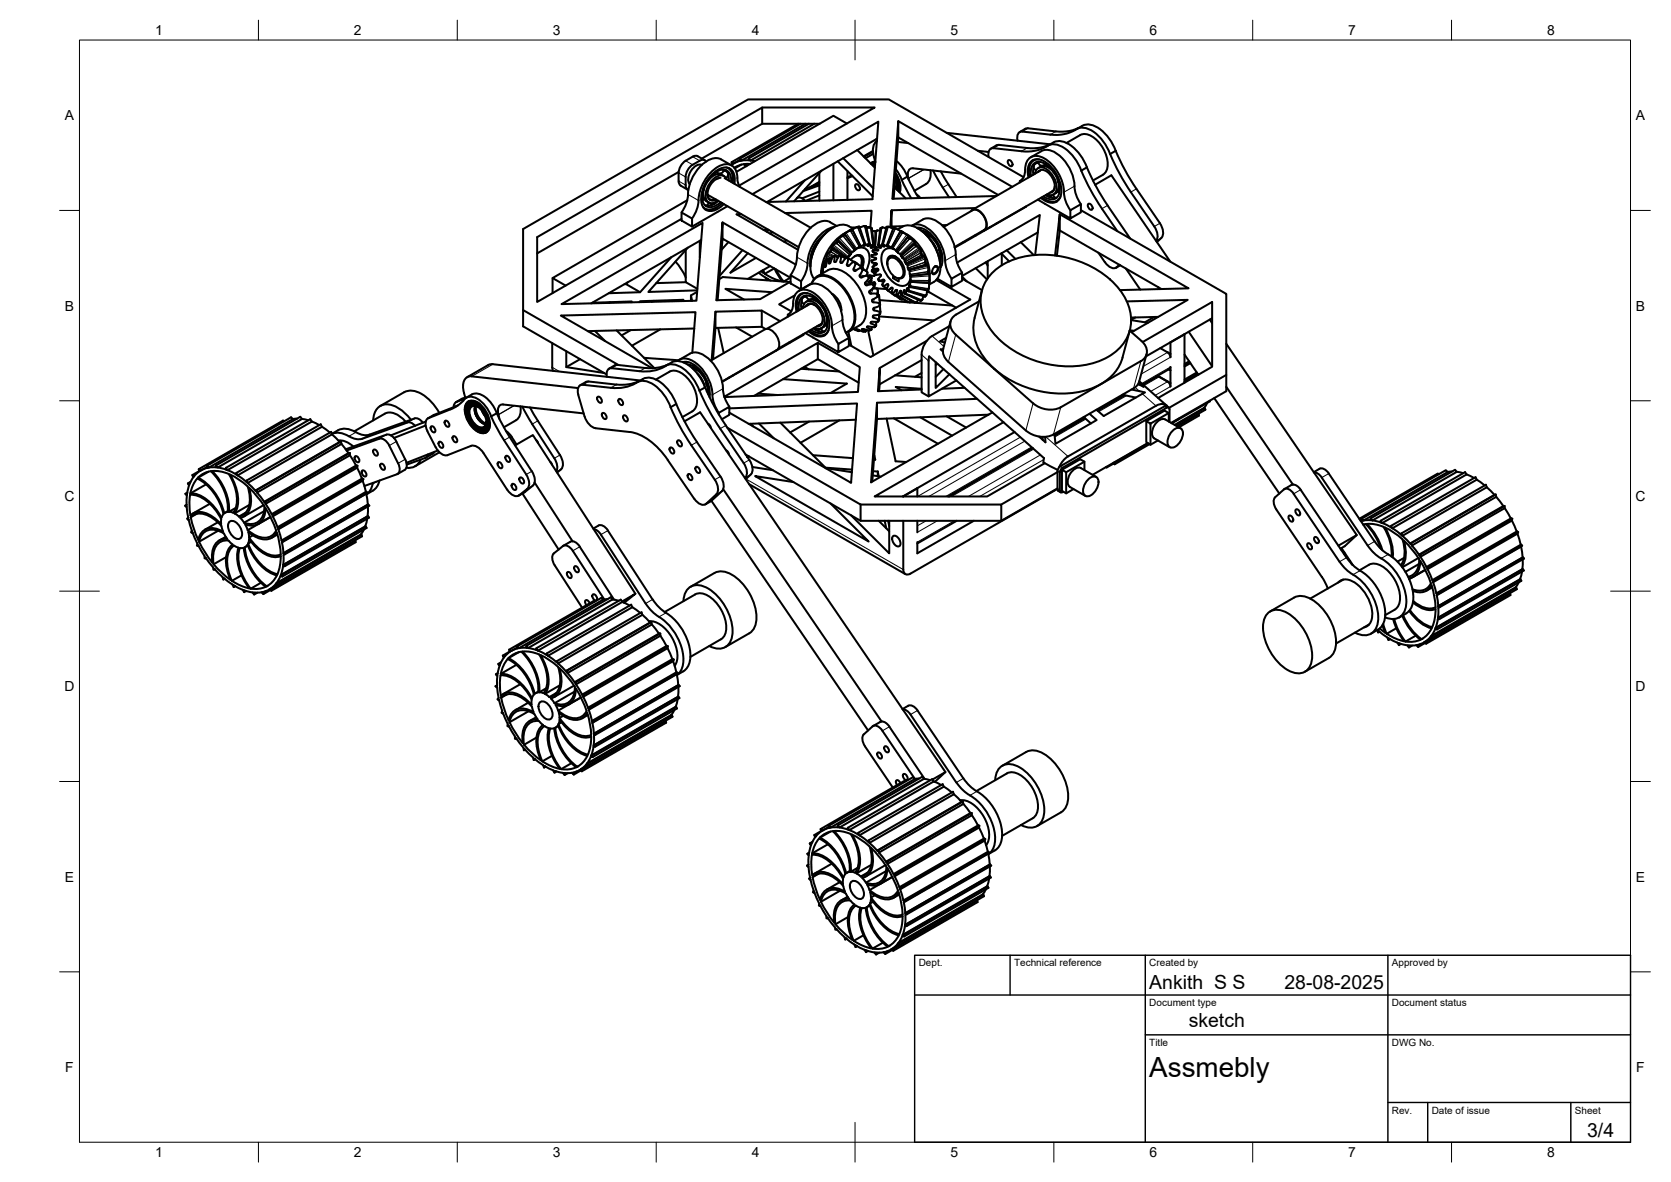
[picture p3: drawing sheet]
<svg xmlns="http://www.w3.org/2000/svg" width="420mm" height="297mm" viewBox="0 0 420 297" stroke-linecap="round" stroke-linejoin="round" font-family="sans-serif">
<defs><g id="words">
<text font-size="7" x="289" y="270.6">Assmebly</text>
<g font-size="4.9">
<text x="289" y="248.5">Ankith S S</text>
<text x="323" y="248.5">28-08-2025</text>
<text x="298.9" y="258.2">sketch</text>
<text x="399.1" y="285.7">3/4</text>
</g>
<g font-size="3.5">
<text x="39" y="8.8">1</text>
<text x="89" y="8.8">2</text>
<text x="139" y="8.8">3</text>
<text x="189" y="8.8">4</text>
<text x="239" y="8.8">5</text>
<text x="289" y="8.8">6</text>
<text x="339" y="8.8">7</text>
<text x="389" y="8.8">8</text>
<text x="16.3" y="30.2">A</text>
<text x="411.3" y="30.2">A</text>
<text x="16.3" y="78">B</text>
<text x="411.3" y="78">B</text>
<text x="16.2" y="125.9">C</text>
<text x="411.2" y="125.9">C</text>
<text x="16.2" y="173.7">D</text>
<text x="411.2" y="173.7">D</text>
<text x="16.3" y="221.6">E</text>
<text x="411.3" y="221.6">E</text>
<text x="16.4" y="269.4">F</text>
<text x="411.4" y="269.4">F</text>
<text x="39" y="290.8">1</text>
<text x="89" y="290.8">2</text>
<text x="139" y="290.8">3</text>
<text x="189" y="290.8">4</text>
<text x="239" y="290.8">5</text>
<text x="289" y="290.8">6</text>
<text x="339" y="290.8">7</text>
<text x="389" y="290.8">8</text>
</g>
<g font-size="2.5">
<text x="231" y="242.9">Dept.</text>
<text x="255" y="242.9">Technical reference</text>
<text x="289" y="242.9">Created by</text>
<text x="350" y="242.9">Approved by</text>
<text x="289" y="252.8">Document type</text>
<text x="350" y="252.8">Document status</text>
<text x="289" y="262.9">Title</text>
<text x="350" y="262.9">DWG No.</text>
<text x="350" y="279.9">Rev.</text>
<text x="360" y="279.9">Date of issue</text>
<text x="396" y="279.9">Sheet</text>
</g>
</g></defs>
<!-- layer: Visible -->
<g fill="none" stroke="#000" stroke-width=".51">
<path d="M175.4 39.3l1.8 1M175.4 39.2h-.9l-2.1 1.2M191.6 31.1v-4.1l-56.5 32.6v16.3l36.3-20.9M191.6 27h28.3l-34.1 19.7M200.7 31.1l-16.7 9.7 .2 .4-.4 .3M201.3 31.1l-15.3 8.8 .1 .5-1.6 .7-.5-.3M202.5 31.1l-16.1 9.3-.4-.5M203.4 31.1l-15.1 8.7M204.7 31.1l-16 9.3M206.1 31.1h-14.5l-15.2 8.8M212 39.7l7.6 7.6M212.9 31l-3.4-1.9-24.3 14.1"/>
<path d="M215.5 37.7l4.5 4.4M219.5 37.9l-2.4 1.4M219.5 38.1l-2.2 1.3M219.6 38.7l-2 1.1M220.3 35l.2 .2M220.5 35.5a3.3 3.3 0 0 0-.8 3.9l.4 1.2M220.5 34.8l-27.6 16M225.8 35.7l2.5 .2M225.9 34.5v-4.1l-1.5 19.5 26.1-.6M225.9 30.4l28.6 16.6M238.1 33.4l26 2.9M245.9 37.9l2.7 .3"/>
<path d="M250.5 36.5l-1.4 .9M255.9 35.4a1.5 1.5 0 0 1 1.2-2.3l7 .7a10 10 0 0 0 6.8-1.5 5.1 5.1 0 0 1 5.2 1.8l2 2.4 1 2.2M261.8 38l-2.6 1.5M261.8 38a4.7 4.7 0 0 1 5.4 1.8 11.7 11.7 0 0 1 3.1 8.3l.7 1.9 .8 1.3M263.1 36.8a10.2 10.2 0 0 1-6.3 1.2l-7-.8a1.47 1.47 0 0 0-1.2 2.2M263.2 36.8a4.2 4.2 0 0 1 5.1 .9 12.4 12.4 0 0 1 3.6 5.2M263.9 36.4l-2.3 .7-1.6 .2-8.8-.9-.7 .1M264.9 35.8l-1.4 .8M264.9 35.8a4.6 4.6 0 0 1 5.1 1.4 13.9 13.9 0 0 1 3.7 5.8l1.4 3 2.2 3.8 6.9 10.1M268.2 35.9l3.4-2a3.5 3.5 0 0 1 3.9 1.1 8.5 8.5 0 0 1 2.9 7.4l-.6 1.1-.5 .4M270.7 32.4a4.3 4.3 0 0 1 5.9 .1 12.2 12.2 0 0 1 3.9 5.4M271.2 32.2l-2.3 .7-1.6 .2-9.1-.9-1.8 1"/>
<path d="M279.1 38.7l1.4 3 2.1 3.8 7.6 11.4 .6 1.2a2.62 2.62 0 0 1-.1 2.4M280.5 37.9l1.4 2.9 2.1 3.9 7.7 11.4M280.5 37.9l-1.4 .8M170.6 43.5v2M170.6 45.5l.3 1 2 1.2M170.6 43.2l-35.5 20.5M171.4 53.4l2.6 1.5v2l-2.6-1.5zM172.4 44.5v2a1.17 1.17 0 0 0 .7 1.2M172.4 40.4a3.9 3.9 0 0 0-1.8 3.1M172.8 50.3l-33.9 19.6 3.3 1.9M175.9 40.4a4.9 4.9 0 0 0-3.4 3.5l-.1 .6M175.9 40.4a1.1 1.1 0 0 1 1.6 .2"/>
<path d="M176.5 41.5a2.48 2.48 0 0 0-2.8 1.5 2.92 2.92 0 0 0-.3 3.3M176.6 48.8l.2 .4M176.8 49.4l.2 .5M176.9 47.7v1.7M177 50h.1M177 47.1v.4M177 49.8l-.4 .6M177 49.8l.4 .6 .8 .5M177 47.5l-.3 .6M177.9 48.9l22.9 13.2M177.9 48.8a1.25 1.25 0 0 0 .6 1.3 1.25 1.25 0 0 0 1.4-.1M177.9 48.9v.1"/>
<path d="M178.2 45l-.5 .7M178.2 50.9l-.2 .5-.5 .3M179.6 51.2h.1M179.6 51.2l-1.4 .5-.9-.1M180 50.8a.94 .94 0 0 1-1.7 .1M180.1 43.2h.1M180.2 52.1l-1.6 .6-1.3-.1M180.2 43.2h-.2a.97 .97 0 0 1-1 .8M180.6 50.5l-1 .7M180.7 44.8l-.6 .2M180.8 43.6l.1 .1M181.2 44.7a4.1 4.1 0 0 0-3 5.3 1.34 1.34 0 0 0 1.9 .2"/>
<path d="M181.2 43.6v.2M181.3 40.1l2.7 1.5M181.3 40a4.7 4.7 0 0 0-5.3 1.9 11.7 11.7 0 0 0-3.1 8.2l-.8 2-.7 1.3M181.6 51a4 4 0 0 1-4.3 1.4l-.5-.3M181.7 60v-4.1l-1.6 19.5 11-.2 7.7-4.4M181.7 55.9l18.4 10.6M181.9 42.9l.5 .1 .4 .2M181.9 42.6a.94 .94 0 0 1-.7 1 .94 .94 0 0 1-1-.5M181.9 42.7l.1 .2M182 44.2a2.36 2.36 0 0 0-3.4 .6l-1.1 1.5-.5 1.2M182.2 44.8l21.7 12.4M182.5 42.7a3 3 0 0 1 .7 2.6"/>
<path d="M182.6 42.1a2.98 2.98 0 0 1 1.6 3.8M182.7 45a1.65 1.65 0 0 0-2.8-.5 5.4 5.4 0 0 0-2.2 5.8 1.78 1.78 0 0 0 2.8 .1M182.9 51.8l-8.9 5.1M183.1 43.8l-.2 .5-.4 .4M183.3 42.3l.8 1 .2 1.7M183.8 45.7a2.37 2.37 0 0 0-2.2-3.1 7.2 7.2 0 0 0-5 7.9 2.07 2.07 0 0 0 3.3 1.2l1.3-.9M184.1 41.2l-.4 .3M184.7 46.2a3.3 3.3 0 0 0-1.7-4 5.2 5.2 0 0 0-4.7 2.5 7.7 7.7 0 0 0-1.6 7.2 2.53 2.53 0 0 0 3.9 .5l1.4-1.1M186 40.2l-1.5 .9M186 47l-.6-1.7a3.4 3.4 0 0 0-2.4-4 7.4 7.4 0 0 0-5.9 4.3 11.9 11.9 0 0 0-1.6 6l-.7 2-.8 1.3M186.4 53.8l-1.2 .1 15.4 8.8M186.4 41.4l-1.7 .9"/>
<path d="M187.5 41.8a1.05 1.05 0 0 0-1.5-.3l-1.4 .7M188.6 41.2h-1.3l.5 .5M188.7 40.4l-.4-.6 .1 .5-2 .1M188.7 40.3l1 .2M189.2 48.8l31.7-18.2-1.5 19.5-26.8 .7M193.2 57.7l-1.2 .1M193.3 57.8l-.5 .4M194.2 58.3l-.6 .4M197.4 53.5l21.8-.5-.4 4.2M200.6 49.7h-.2M200.6 49.7a1.82 1.82 0 0 1 1.9 .8M202.4 45.3l-4.8 5.3"/>
<path d="M206 43.5v6.9M206 48.1l-4.3 1.8M206 46.2l-3.5 1.3M206 49.1l-3.6 1.4M206 45.7l-2.3 1.3M206 45.9l-1.4 .8M206 46.6l-4 1.4M206.4 59.8h.1M206.5 42.9l-6.8 7.7M206.7 59.5a8.2 8.2 0 0 0-2.8 5.8M207.4 58.8a9 9 0 0 0-3.6 7.9M208.7 55.8l1.7 1"/>
<path d="M208.7 55.8a4.7 4.7 0 0 0-5.3 1.9 11.9 11.9 0 0 0-3.2 8.2l-.7 2-.7 1.3M209.3 57.3a12.2 12.2 0 0 0-5.5 9.7M209.4 57.2l-.1 .1M209.5 41.2v9.1M209.7 57.1a9.3 9.3 0 0 0-6.3 6.9l-.4 2.2M210.6 40.5l8.8 8.8M211.8 59.3l-1.2 .9M212.1 58.8a12.4 12.4 0 0 0-5.6 10.1M212.2 58.8l-.1 .1h.3M212.4 58.8l-.6 .5M212.4 58.7l-.2 .1M212.4 58.9l-.3 .4h-.3"/>
<path d="M212.4 58.9l2.7 3.7M213.1 43v7.2M213.6 57.9l-1.2 .8M213.8 57.8l-1.7 1M214.2 44.1l-1.1 .4M214.3 57.7l-.7 .2M214.3 57.7l-.4 .3-.3-.1M214.3 57.7l2 4.1M214.4 44.3l-1.3 .5M214.6 57.5a4.7 4.7 0 0 0-6.5 .7 11.7 11.7 0 0 0-4.1 10.5l.7 1.4M215.2 46.3a.99 .99 0 0 1 .8 1.5 .99 .99 0 0 1-.8-1.5zM215.3 57.2h-1.3"/>
<path d="M215.5 57.1l-1.2 .6M216 56.9l.1 .1M216 56.9l-.5 .2M216.1 57l-.6 .1M216.1 57l1.5 4.3M216.3 57.1h-.1M217.2 56.8l.6 .1-.6-.1-1 .4M217.8 56.9l.9 4.3M218.2 57.1l.4 .1M218.7 57.1l-.8 .2M218.7 57.1l.5 .3 .5 4.1M218.7 57.1l.5 .3"/>
<path d="M218.8 57.2h.1M218.8 57.1h-1M219.3 58.1l.6-.1 .3 .2M220 40.5l-1.1 .5M220.1 40.7l-1.1 .5M220.1 40.8l-.7 .8M221.3 58l-.7-.1-.5 .4-.1 3.9-.7 .1-.4-.1 .7-.5M221.4 57.4l.5-.3zM221.4 57.4l-.6 4.2M221.9 57.2l.9 .2M222.9 57.1l-1.1 4.2M222.9 57.1l.6-.1 1.1 .5"/>
<path d="M223 57l-.1 .1M223 57h.5M224.2 56.9v-4.1l-.3 4.3M224.2 56.9v.4M224.6 57.3l-1.6 4.3M224.7 57.2l-.1 .2h.7l1.2 .7M224.7 57.2l.6 .2M224.9 47.1l2.8 2.8M224.9 47l.4 .2M224.9 46.9l.5 .2M225.1 45.1v.1M225.1 45.1l.3 1-.1 1.3"/>
<path d="M225.1 44.7l.5 1.6-.1 1.3M225.1 44.5l.6 1.7-.1 1.6M225.1 44.3l.8 1.9-.2 1.6M225.2 47.3h.1M225.2 44l.8 1.9 .1 1.1-.2 1M225.2 43.6l.2 .2a5.8 5.8 0 0 1 .8 4.5M225.2 43.7l1 2.1a4.1 4.1 0 0 1 0 2.5M225.3 42.6l1.4 2.6M225.4 46.6l-.1 .8M225.4 40.5l1.4 1.4 1.3 2.5M225.7 57.6a4.4 4.4 0 0 1 6 .4 12.2 12.2 0 0 1 4.7 10.1 3.9 3.9 0 0 1-2.8 3.4M226.5 58.2l-2.3 4"/>
<path d="M226.5 58.2l2.1 1.3-.2-.1M226.5 58.1a12.4 12.4 0 0 1 7.3 10.6M226.5 58.1v.1M226.6 58.1l.5 .3M226.7 45.2l2.4 4.6M227.2 56.8l-3 .1M228.1 44.4l-1.4 .8M228.1 44.4l2.9 5.4M228.4 59.4l-.1 .3 .4 .3h.2M228.4 59.4l-3 3.7M228.4 44.8l.1 .4M228.4 59.4l.5 .5"/>
<path d="M228.9 60l1.1 .8 .2 .2-.1 .2M229.3 56.7a4.6 4.6 0 0 1 5.3 1.8 11 11 0 0 1 3 7M229.3 56.7l2.7-1.5a4.7 4.7 0 0 1 5.3 1.8 11.7 11.7 0 0 1 3.1 8.2l.8 2 .7 1.3M230.5 48.9l.9 .8M230.5 57.2a6.2 6.2 0 0 1 5.2 3.7 6.5 6.5 0 0 1 .8 6.3M230.8 57.4a12.2 12.2 0 0 1 5.7 9.8M231.4 57.3h-.7M231.6 57.9a7.2 7.2 0 0 1 4.8 8.1M232.8 58.9l1.3 .7 .9 .8M232.8 46.3l-2.9 1.6M233 58.4l-.4 .3M233 58.4h-.1"/>
<path d="M233.1 58.5a.94 .94 0 0 0 1 .7M233.9 42.8v1.8a2.36 2.36 0 0 1-1 1.6M234.6 42.8l2.4 4.3M236.5 43.1l2 3.2M237 47.1l1.6 2.5M238.1 56.6h-1.3M238.5 46.3l2 3.2M241.7 43.6l-12.1-1.3a1.31 1.31 0 0 0-1.3 1.8l.1 .7M244.2 53.1a1.43 1.43 0 0 1 2.2 0 4.2 4.2 0 0 1 1.5 4.4l-.5 .5h-.4M244.6 52.8l-7.3 4.2M244.6 52.8a2.53 2.53 0 0 1 2.8 1.7 2.53 2.53 0 0 1 0 3.3M245.2 59.1h.3"/>
<path d="M245.3 52.3l-21.1 .5M247.4 57.8l-7.4 4.3M248.9 57.1h.1M250.4 56.2h.1M251 49l-25.1-14.5-1.2 15.4M253.6 40.3a.99 .99 0 0 1 .8 1.4 .99 .99 0 0 1-.8-1.4zM256.4 45.5a2.96 2.96 0 0 0 1.4-2.8 2.94 2.94 0 0 1 3.1-3.5 9.7 9.7 0 0 1 6.4 7.2l.2 .9a8.7 8.7 0 0 0 1.6 5.5M256.6 45.4l-.2 .5M257.4 44.5l-33.9-19.5h-35.4l-56.6 32.6v24.4l21 12.1M257.9 52l-17.8 10.2M258.6 44.6a3.8 3.8 0 0 1 1.2-4.4 4.9 4.9 0 0 1 5.2 2.5 7.9 7.9 0 0 1 1.7 6.6 2.57 2.57 0 0 1-4.3 .9l-.7-.5M259.2 44.2a2.69 2.69 0 0 1 1.8-3.5 6.4 6.4 0 0 1 5.2 5.2l.2 .7a2.83 2.83 0 0 1-1.5 3.5 3.3 3.3 0 0 1-2.5-.7"/>
<path d="M259.8 40.2l-.8 1.1-.3 1.7M259.9 41.8a.94 .94 0 0 0 .6 1M260.3 43.6a1.63 1.63 0 0 1 1-1.5 1.63 1.63 0 0 1 1.8 .4 5.5 5.5 0 0 1 2.4 5.7 1.5 1.5 0 0 1-2.2 .6M260.3 43.4l-.3 .4M260.5 40.8a3.2 3.2 0 0 0-.7 3.1M260.9 58.4l-19 10.9M261 50.2l8.1 4.7 2.7-1.5v-2.1l-2.7 1.5v2.1M261 43.2a1.53 1.53 0 0 1 2.4 0 4.3 4.3 0 0 1 1.6 4.7l-.6 .5h-.4M261.1 42.2a2.57 2.57 0 0 1 3.8 1M261.1 40.8l-.1 .2M261.1 40.7a.94 .94 0 0 0 .7 .9 .94 .94 0 0 0 1-.4M261.1 41h-.5l-.5 .3"/>
<path d="M261.3 40.1a2.34 2.34 0 0 0-2.6 2.5l.2 1.9M261.6 42.9l-17.1 9.8M261.8 41.6v.2M262.2 41.6v.1M262.8 50.2l1.6 .6 1.4-.2M262.9 41.2h-.1M262.9 41.2a.94 .94 0 0 0 1.1 .8M263 49l.4 .3M263.1 49a.94 .94 0 0 0 1.6 0M263.4 49.3h.1M263.4 49.3l1.4 .5 .9-.1M264.7 48l-17.2 9.9"/>
<path d="M264.8 48.9v.1M264.8 48.9l.2 .5 .5 .3M264.8 43l.5 .7M265.2 46.8a1.39 1.39 0 0 1-.7 1.3M265.2 43.7l.8 1.5M265.5 48.5l-.6 .4M266 45.2v.5l.3 .4M266 45.2h.1M266 45.1h.1M266 48l-.5 .5M266.2 46l.1 1.2M266.2 47.3l-.2 .6 .4 .5"/>
<path d="M266.4 46.9l-.1 .2M266.5 57.9v-4.1l-1.2 10.4M266.5 53.8l32.4 18.7-17.3 .4M266.7 49.4a2.45 2.45 0 0 1-4 .7l-.7-.5M271.8 52.8l36.5 21.1v24.4l-13.8 8M271.9 42.9l1.3 2.9 2.1 3.9 5.6 8.4M273.3 42.1l-1.4 .8M273.7 51.2a.99 .99 0 0 1 .8 1.5 .99 .99 0 0 1-.8-1.5zM275.4 46.4l4-2.3 14.8 21.6M277.3 43.9l-2.5 1.5M291.6 56.1a3 3 0 0 1-.7 4.7M131.5 77.9l24 13.8"/>
<path d="M138.9 69.9v3.8M141.2 76.4l35.5-20.4-1.6 19.6zM153.4 75.9l-.2 .2M157 71.4h.4l3.6 2M157.8 71l-.4 .4M158.7 76l.2-.2-10 .3M164.3 75.6l-.4 .2M168.8 64.6l-7.8 8.8-7.9 .3M169.8 65.7l1.3 1.6 1.3 2.4M171.3 75.7l.5-.4-10.8 .4-.3 .2M172.4 62.8v8.1l2.9 1.7M172.4 70.9l-7.4 .2"/>
<path d="M173 62.2l-10 11.2 12.3-.4M173.7 74.2l.3 1.4M175.3 73.3l-1.6 .9v1.4M176 60.5v4.2M176.3 60.3l-27.6 15.9M179.9 78.3l-1 12.2M180.9 70.1l.8-.5 16.9 1.3M183.2 60.8l-1.8 1.9M186.7 62.9l-5.8 6.4M188 63.6l-4.3 4.9 6.4-3.7M190.8 68.5l1.7 1.3 .2 .6 .1-.4 1 .5M191.4 68.2l.5 .4"/>
<path d="M191.5 78l4.7 2.7M191.7 68l.3 .6M191.9 67.9l.4 .9M193 70.1l-.1 .1M193.1 70.2l-.4 .2M193.6 66.9l-5.6 3.2M194.1 73.4l-11.7-.8 4.7 2.7M194.6 67.5l-2.3 1.3M194.7 67.5l2 3.2-1.9-.5-2.5-1.4M195.1 67.7l1.9 3M197.8 60.4l-.6 .3M198.1 79.1a2.96 2.96 0 0 0 1.3-2.8 2.93 2.93 0 0 1 3.2-3.5 9.7 9.7 0 0 1 6.3 7.2l.2 1a8.7 8.7 0 0 0 1.7 5.4"/>
<path d="M198.2 79l-.1 .1v.5M198.6 70.9h-.1M198.7 69.8l-1.6 .9M198.8 69.2l2.6 1.5v2l-2.6-1.5zM198.8 69.8l-17.1-9.8-1.3 15.4M199.9 74.2l-4 2.3 3.1 1.7M200.3 78.3a3.9 3.9 0 0 1 1.1-4.5 4.1 4.1 0 0 1 4.6 1.8 8.2 8.2 0 0 1 2.3 7.5 2.37 2.37 0 0 1-3.6 1.1l-1.4-1M200.9 73.1l2.6-1.5a4.7 4.7 0 0 1 5.3 1.8 11.7 11.7 0 0 1 3.2 8.2l.7 2 .8 1.3M200.9 78a2.77 2.77 0 0 1 1.7-3.7 6.2 6.2 0 0 1 5.1 4.5 3.8 3.8 0 0 1-.7 4.7 2.84 2.84 0 0 1-3.1-.6M201.5 73.8l-.9 1.1-.3 1.7M201.6 75.4a.94 .94 0 0 0 .6 1M201.6 75.3l-.2 .9 .1 1.4"/>
<path d="M201.9 77.4a1.63 1.63 0 0 1 1-1.7 1.63 1.63 0 0 1 1.8 .3 5.4 5.4 0 0 1 2.4 5.9 1.53 1.53 0 0 1-2.3 .5M202 77l-.4 .6M202.2 74.4l-.6 .9M202.6 77a1.43 1.43 0 0 1 2.4-.2 4.1 4.1 0 0 1 1.5 4.8l-.6 .4h-.5M202.7 74.4l-.1 .2M202.7 74.3a.94 .94 0 0 0 .7 .9 .94 .94 0 0 0 1.1-.4M202.8 74.6h-.6l-.4 .3M203 73.7a2.38 2.38 0 0 0-2.7 2.8l.2 1.7M203.1 66.1l-.4 2-1.3 2.6M203.3 75.5l-.6 .3M203.3 75.5a2.69 2.69 0 0 1 3.2 1.3M203.4 75.2l.1 .2"/>
<path d="M203.7 76.4l-10.9 6.2M203.9 75.2l-.1 .1M203.9 64.6l.1 .1M204 71.4a3.1 3.1 0 0 1 4.6-1.9 11.7 11.7 0 0 1 6.3 11.7 3.1 3.1 0 0 1-2.2 2.4M204.1 71.2l-2.7 1.5M204.1 71.3a3.1 3.1 0 0 1 4.5-1.6 11.6 11.6 0 0 1 6.1 11.4 3.1 3.1 0 0 1-2.1 2.4M204.3 63.5l-.1 .5M204.4 62.9v.4M204.4 63.3l-.3 .6M204.5 74.8h.1M204.6 74.8h-.2M204.6 74.8a.94 .94 0 0 0 1 .8"/>
<path d="M204.7 76.6a1.31 1.31 0 0 0-1.8 .2M205.6 60.7l-.5 .7M205.7 60.9l-.6 .9-.7 1.4M206.5 76.6l.5 .7M206.6 68.3v.4M206.6 68.2l-.1 .6M206.7 67.7l-.1 .5M206.7 67.9l.1 .1M206.7 67.7l-.1 .6M206.7 68l.1 .5 .1-.3M206.8 68h.1zM206.9 77.3l.8 1.5"/>
<path d="M207 67.2l-.2 .8M207 67.2v.1M207.3 65.7l.6 .2M207.3 66.1l.1 1 .2-.1M207.3 66.1l.5 .1M207.4 66.1l-.3 .6-.2 1.5M207.6 78.8l.1 .5 .3 .4M207.6 78.8h.1M207.7 78.7v.1M207.8 64.8l-.3 .8M207.9 79.6v1.2M208 65.3l-.4 1.7"/>
<path d="M208.2 67.9l-2.8 1.6M208.2 67.9a4.5 4.5 0 0 1 4.8 1 12.2 12.2 0 0 1 4.7 10.2 3.6 3.6 0 0 1-1.6 2.7l-2.7 1.5M208.4 65l-.3 .3M208.5 64.9v1.3M208.5 64.9h.1M208.5 64.9l.6 .3M208.7 66.1l-.2 .1M209.1 62.6l.1 .2-.3 .5-.7 .2-.3 .5 .1 1.1-.3 .5-.5 .2-.2 1.4M209.1 62.2l3.7 2.6M209.1 62.5l-.5 .7M209.2 62l-.1 .6M209.2 73.8a4.7 4.7 0 0 1 2.3 4.3v-.4"/>
<path d="M209.2 73.8l.2 .1M209.3 61.8l-.1 .1M209.8 64.4l.1 1.5M209.8 64.4l.1-.1-.6 .2-.6 1.7M209.8 64.4l-.4 .1M209.9 64.3l.8 .5M210 65.8h-.1M210.1 61.1l-.8 .7M210.6 60.4l3.4 3.3-.3 .5M210.6 60.2l-.1 .2 .2 .3-.3 .4h-.3M210.6 60.5l-.5 .6M210.9 64.4l.7-.1-.3 1.5 .3 .3 1.1-1.3"/>
<path d="M210.9 64.4l-.9 1.5M211 64.4h.5M211.6 64.3l1 .6M212.7 64.8l.7 .1-.1 .2M212.7 64.8l.6 .2M213.2 66.8h.3l.5-.6a.7 .7 0 0 1 1.2-.2l-.6 1.6 .2 .4M213.3 65.1l-.4 1.3 .3 .4M213.4 64.9l1.7 1.3M213.7 64.2l-.6 .5M213.9 65.3a1.99 1.99 0 0 1 3-.8 2.79 2.79 0 0 1-.1 2.7M214 63.6l-.1 .1M214 63.8l-.3 .4"/>
<path d="M214.8 63l-.8 .6M214.9 64.4a1.33 1.33 0 0 1 1.6 0 1.33 1.33 0 0 1 .5 1.6l-.3 1.1M215.1 65.9l.3 .3M215.1 62.6l-.3 .4M215.2 62.6h-.1M215.2 66.1l1.5 1M215.3 62.5a2.16 2.16 0 0 1 2.3 0 2.16 2.16 0 0 1 1 2l-.2 2.1-.6 1.5M215.5 66.2l.1 .1M215.7 64.1a1.8 1.8 0 0 1 .7 2.8M215.9 64.2l.2 .1M216 62.1l-.8 .5M216.3 67.3h.3l.2 .2a.97 .97 0 0 1-.3 1.2l-.4 .6 .4 .5 1.5-.6"/>
<path d="M216.3 67.3l-1.2 .8-.3-.1M216.3 61.8l-.3 .3M216.3 61.8l.1 .1M216.4 61.9l-.3 .1M216.4 67.3l.5 .6M216.4 61.9l-.4 .2M216.6 67.3l1.3 .9a.82 .82 0 0 1-.1 1.1M216.9 67.3l.1 .2M217 67.5h.1M217.2 61.5l-1.1 .5M217.6 61.3l-.4 .2M217.6 61.3v.1"/>
<path d="M217.6 61.4l-.4 .1M217.6 71.6l.4 .1 1.6-.3 .3 .5-.2 .3M218 69.2h.3l.3 .6-1 1.2 .1 .6M218 69.2l.5 .7M218.2 69.2l.8 .3a.59 .59 0 0 1-.2 .9l-.3 .5 .4-.1M218.4 61.4h.3M218.6 70.9a.56 .56 0 0 0 .8 .1h.5l.2 .3-.2 .7M218.6 69.2l1.1 .1M218.7 73.6l.2 .2h.7a.83 .83 0 0 1 1.2 .5l-.2 .2M218.7 61.2l-.6 .6h.1M218.7 61.2h-.2l-1.4 .6 .5-.4M219 70.2l.1 .3-.2 .3-.4-.1"/>
<path d="M219.1 70.4l-.3 .4M219.1 64.3h.1M219.1 65.5h.1M219.2 65.5l.1 .5M219.2 65.5h.1M219.3 65.5v.5M219.3 64.5l1 .3-.4 .3M219.3 75.5l.2 .5 1.7 .1v.7M219.3 67.8l.4 .5M219.3 66l.5 .1a.39 .39 0 0 1 .6 .3 .39 .39 0 0 1-.5 .4l-.4 .2M219.3 64.1h-.2l.2 .4M219.3 64.1v.4"/>
<path d="M219.4 61.6l.2 .1M219.4 63.1h.1M219.4 71.4l.4 .7M219.4 72.5h.6a.54 .54 0 0 1 .7 .4l.1 1.4M219.5 79.6l.1 .2 1.3 .5M219.5 63.3l.9 .5M219.5 67l-.1 .1 .2 .4M219.5 72.4l3.5 .3M219.5 67l.2 .5M219.6 77.6v.2M219.6 77.8l.2 .2 1.4 .4M219.6 61.7l.1-.2-.2-.1-1.3 .4"/>
<path d="M219.6 67.5l1.2 .2M219.6 63l-.1-.1-.1 .2 .1 .2M219.7 63l-.2 .3M219.7 72.2l-1.1 1 .1 .4M219.7 68.3l.1 .1M219.7 66.5v.3M219.8 68.4l.2 .5M220 68.9l-.3 .5M220 62.4l.8 .5M220 68.6v.1l.3 .4M220.1 68.6l.2 .5M220.2 67.8l-.2 .9"/>
<path d="M220.3 62.5l-.8 .3M220.3 62.1l1.1 .2M220.3 65.1l-1 .4M220.3 62.1l-.2-.1-.1 .4M220.3 62.1l-.2 .3M220.3 64.9v.1M220.4 63.7l-.5 .1M220.4 66.3l-.7 .2M220.4 73.8l.3 .7M220.4 63.8l-.1 .2-1 .1M220.5 67.5l-.1 .3M220.6 74.5l-1.2 .8-.1 .3"/>
<path d="M220.6 67.5l-.1 .3h-.6a.4 .4 0 0 0-.7 .2 .4 .4 0 0 0 .4 .5l.4 .4-.3 .4M220.8 74l.2 .2 .3 2.4M220.8 62.9l-1.2 .1M220.8 67.6l.1 .2M220.8 67.8l-.8 .8M220.9 61.8l.6 .4M220.9 62.8l-.1 .1M220.9 70.1l.3 .5M221 79.1l.1 1.2M221 79.5l13.9 1M221 76.1l.1 .8M221.1 76.9l-1.3 .4-.2 .3"/>
<path d="M221.1 79l-1.4 .3-.2 .3M221.2 61.6l-.3 .1M221.2 75.4l7.1 .6M221.2 78.4h.2v.4l-.3 .2M221.2 78.4v.6M221.2 76.8l-.1 .1M221.2 76.8l.2 1.6M221.4 69l-1.1 .1M221.4 69l.1 .2M221.5 69.2l-.7 1 .2 .4 1.2-.3M221.8 61.5l.6 .4-1.4-.4-.2 .1 .1 .2M221.8 61.5v-.2h.3l.1 .2"/>
<path d="M221.8 71.5l.2 .3 .2 .1M221.9 61.5h.3M221.9 71.5l.3 .4M222.1 71.9l.9 .6M222.2 61.5l1.2 .5-.4-.3v-.2l.3 .1 .1 .2 1 .5M222.3 70.3l.1 .1M222.3 70.4l-.5 1.1M222.4 70.6h-1.4M223 61.7l.4 .1M223 72.6l.4 .3M223.1 66.5a1.74 1.74 0 0 1 1-2.2 4.1 4.1 0 0 1 3.2 5.1l-.8 .6h-.5v.7l-1.4-.8M223.2 71.4l-1 .5"/>
<path d="M223.2 71.4l.2 .3-.4 1.1 .3 .2M223.3 73l1.8 1.2M223.3 73l.5-.4a.34 .34 0 0 1 .3-.3 .34 .34 0 0 1 .4 .2l-.3 1M223.4 65.1a1.73 1.73 0 0 1 2.6 .6l.7 1.1a2.43 2.43 0 0 1-.1 3 2.63 2.63 0 0 1-3-1.9 3.1 3.1 0 0 1-.2-2.8zM224.2 73.5l.1 .2M224.2 73.5l.4 .2M224.2 62.1l.4 .4zM224.3 73.7l2 1.4 .4 .2 .5-.1M224.3 73.7l.2 .1M224.6 73.8h.1M224.6 69.3v.6l.4-.3M224.6 64.3l-.9 .5"/>
<path d="M224.6 62.5l.8 .5M224.8 62.6a2.24 2.24 0 0 0-2.5 .3 2.24 2.24 0 0 0-.7 2.3 7.5 7.5 0 0 0 5 6.6 2.09 2.09 0 0 0 2.4-2.2M225.3 64.6a1.25 1.25 0 0 0-1.9 .6M225.4 72.9l-.8 .9M225.4 72.8l.1 .1M225.4 63l.1 .1M225.4 63.1l.4 .2v.2M225.4 74l.3 .2 .1-.2M225.4 63.1l.4 .4M225.4 74h.4M225.5 72.9l-.1 1.1M225.5 74.2l2.8 1.8"/>
<path d="M225.8 63.5l.6 .5M226.4 73.1l-.6 .9M226.4 73.1h.1M226.4 63.9l.1 .2M226.5 73.1v.9M226.5 64.1l.1 .1M226.5 64.4l.2-.1 .1 .5M226.5 64.3l.4 .5M226.7 74.2l3.3 1.9 .6-.2 .2-.6M226.8 64.8l.5 .4M226.8 74l.1 .2-.4-.2M226.9 74l-.4 .1"/>
<path d="M227 69.6l-.4 .2M227.3 73l-.5 1M227.4 72.9l.1 .1v.8M227.4 65.1v.2M227.4 65.3l.1 .5M227.5 65.8l.3 .3v.1M227.5 65.8l.3 .4M227.6 73.9l3.8 1.7M227.8 66.2l.3 .3 .1 .8 .3 .4-.1 .1M227.8 73.6v.2h-.3M227.8 73.6l-.3 .2M228.2 73.1v-.7l-.4 1.2"/>
<path d="M228.3 67.3l.1 .5M228.3 76h.5M228.4 73.2l4.2 1.3M228.4 72.8l.1 .2-.1 .2-.2-.1M228.4 72.8l-.1 .3M228.6 67.8l.1 1.1M228.6 71.7l-.2 1.1M228.6 71.7l.1-.1v.5M228.7 68.9l.2 .4M228.7 72.1h.2M228.8 68.9v.4M228.8 76l10.6 .8"/>
<path d="M228.8 69.3h.1M228.8 71.7v.4M228.9 72.1l4.4 .9M228.9 70.7v1.4M228.9 70.6v-.1l.1 .3M228.9 69.3v1.1M228.9 70.4l.1 .4M229 70.4v.4M229.1 70.8l4.5 .3M229.2 75.6l-.4 .4M230.1 61.2l-.1 .3 .3 .4 1 .6M230.1 61.2l.5 .7"/>
<path d="M230.1 61.1l-3.6 3.3M231.3 62.5l.1 .2M231.4 62.7l.1 .2-.1 .7 .3 .5 .6 .2 .3 .4M231.4 75.6l.5-.3zM231.6 63.4l.4 .7M232.2 74.4l-.3 .9M232.3 64.3l-4.3 2M232.5 64.7l.2 1-.1 .3 .1 .4 .3 .1M232.7 65.7l.3 .7M233 66.5l.2-.1v.2M233 74.1l-.4 .4M233.1 73.4h.6"/>
<path d="M233.1 66.5l-4.7 1.3M233.1 73.1l7.3 4.2M233.1 73l-.1 1.1M233.3 66.6v.2M233.3 66.9l.1 1.2-.1 .3 .1 .4M233.4 68.1l.2 .7M233.4 68.8l-4.5 .5M233.6 72.4l-.2 .2-.1 .4h.1M233.6 68.8h-.2M233.6 72.4l-.2 .6M233.6 71.1v1.3M233.7 68.7l-.1-.1v.2"/>
<path d="M233.7 70.7v-2l-.1 2.4M233.7 70.4l-.1 .7M234 60.3l1.1 1.5 .6 1.6M234.7 67.3l.8-.4 .4 .4-.3 1-.8 .6h-.3l-.1-.5zM234.9 60.2l.5 .7M234.9 67.1l.5-.1 .3 .1v.9l-.9 .8-.3-.1-.1-.4M235.3 60.9l.8 1.5M235.4 70.4l8.6 4.9-25.1 14.4-5.5-3.1M235.7 70l3.5 2.1 2.7-1.5v-2.1l-2.7 1.5v2.1M236.1 62.4v.5l.3 .4M236.1 62.4h.1M236.1 62.3v.1"/>
<path d="M236.3 65.5l.2 .1M236.3 63.2l.1 1.3-.2 .3M236.6 64.1l-.2 .2M236.8 66.6l-.3 .6M237.7 65.5l.3 2 1.3 2.5M240.1 62.1v.1M241.9 70l5 2.9M241.9 69.5l1.2 1.2M242.2 60.8l.3 .1M245.1 79.9a12.4 12.4 0 0 0 3.9 11.8 25.5 25.5 0 0 0 25 6.1 12 12 0 0 0 8.3-8M245.3 67.4l2.9 2.8M246.2 75.7l-5.8 3.3a2.93 2.93 0 0 0-.1 5.1l19.5 17.3a6.5 6.5 0 0 0 6.9 .9l20.2-11.6a2.91 2.91 0 0 0 .1-5l-2.9-2.6"/>
<path d="M246.9 73.1l-1.9 6.8M247.8 65.9l.5 .8M248.3 65.6v4.4M249.9 68.2a19.7 19.7 0 0 1 16.8-3.8 22.8 22.8 0 0 1 16.4 11 10.4 10.4 0 0 1-4.5 14.3 23.7 23.7 0 0 1-20.9-.1 18.5 18.5 0 0 1-10.9-11.6 10 10 0 0 1 3.1-9.8zM253.1 62.9l2.2 2.2M253.8 65.7l-1.9-1.9v-.2v3.1M256.7 60.9l3.2 3.2M260.3 64.1l1.2-10.1-20.9 12M265.7 64.3l.8-6.4 25.6 14.8M276.2 63.5a8.9 8.9 0 0 0 3 3.7 1.36 1.36 0 0 0 1.6-.1M281.5 66.5l-.7 .7M281.7 66.7l-1.1 .6"/>
<path d="M283.1 67.5l3.6 5.3M283.3 75.7l15.3-.3-14.1 8.1M285.5 79.8l-1.1 .6M290.2 79.7l-2.3 1.3M291.2 79.6l-6.8 .2M291.2 72.2l.4 .5M304.8 80l-16.7 9.6M117 99.9l-2.3 1.2M117.2 100a3.6 3.6 0 0 1 5.3 .2l1.4 1.7 1 1.9M117.5 94.8l5.3-3.1 .8-.2 37.4 4.1M118.6 94.6l26.7 2.9M118.6 94.6a2.08 2.08 0 0 0-2.2 2.4l.6 3.1"/>
<path d="M138.8 92.3l.3 .9M138.9 86.2v6.1M142.4 88.3v4l9.5 1.4M145.9 90.3l-3.5 2M149.6 83.2l2.5 2.5M150.3 99.7a.99 .99 0 0 1 .9 1.5 .99 .99 0 0 1-.9-1.5zM155 96.7l-7.3-.8-1.8 .9M155 83l9.5 9.5M158.6 83l-2.3 1.3M160.2 96.1a4.3 4.3 0 0 1 6 0 12.2 12.2 0 0 1 3.8 5.4M160.7 95.8a10.4 10.4 0 0 1-5.7 .8M160.8 93.3l-7-.8a1.46 1.46 0 0 0-1.2 2.2"/>
<path d="M160.8 93.3a10 10 0 0 0 6.9-1.5 5.1 5.1 0 0 1 5.2 1.7l1.9 2.5 1.1 2.2M161.9 89.9l8.7 .6M164.9 95.4l3.4-2a3.5 3.5 0 0 1 4 1 8.5 8.5 0 0 1 2.8 7.4l-.6 1.2-.4 .4M166 82.8l-7.1 4.1M167.9 91.6a10.4 10.4 0 0 1-5.6 .9l-7.3-.8-1.9 1M168.9 91.1l-1.5 .8M168.9 91.1a4.6 4.6 0 0 1 5.1 1.4l2.1 2.5 1.2 2.4-1.4 .8M170.4 90.7a3.2 3.2 0 0 1 3.9 .1 11.4 11.4 0 0 1 5 9.7l.7 2 .8 1.2M170.8 90.4l2.7-1.5a4.7 4.7 0 0 1 5.3 1.8 11.7 11.7 0 0 1 3.1 8.2l.7 2 .8 1.3M171.7 91a5.1 5.1 0 0 1 4.8 2.6 8.4 8.4 0 0 1 1.9 6.2M172.9 91.6a6.8 6.8 0 0 1 5 5.4l.1 2M172.9 91l-1 .1"/>
<path d="M174.1 88.7l.8-10.2-33.9 .8 23 13.2M174.2 92.6l1.1 .5 1.2 1M174.4 92.1l-.4 .4M174.5 92.1h-.1M174.6 92.2a.94 .94 0 0 0 1 .7M174.6 82.6l-26.8 .6M175.3 93.9l1.2 1.5 .7 1.7M175.9 98.2l1.3 2.9 2.1 3.9 7.7 11.4a2.9 2.9 0 0 1 .3 3.7M176.4 93.9l.5 .7M176.8 94.6l.8 1.5M177.3 97.3l1.4 3 2 3.8 7.7 11.5M177.6 96.1v.5"/>
<path d="M177.6 96.1h.1M177.6 96h.1M177.6 96.6l.3 .4M177.8 96.9l.1 1.2M177.8 98.2l-.1 .2M178 97.8l-.1 .2M178.7 90.6l13.6-7.8a2.98 2.98 0 0 1 3.3 2.3 2.29 2.29 0 0 1-.3 2.9l-13.8 7.9M180.6 82.4l1.4 6.3M181.8 95.8h.1M183.3 94.9h.1M184.2 94.4h.1M185.1 82.3l4 2.3"/>
<path d="M188.7 91.8h.1M190.6 98.9l5 .4M191.5 82.1v-4.1l-11.6 .3v4.1M192.5 82.7l-1-.6-11.6 .3-.6 7.9M195.1 88.1h.1M196.9 95.3l16 1.1-4.1 2.4M198.4 86.1l.1 .1M201.4 92.7l9.6 .7M201.9 84l.2 .1-20.5 11.9M202.3 92.2l1.1 .6M202.5 83.7l8.3 4.8 2.6-1.5v-2.1l-2.6 1.5v2.1M204.4 83.8h.2"/>
<path d="M204.5 82.5a3.2 3.2 0 0 0 2.8 .8M204.6 83.8l1.5 .6 1.3-.2M204.7 82.4a.94 .94 0 0 0 1.6 .2M205.1 82.9h.1M205.6 90.2v-4l-23.5 13.5M205.6 86.2l10.6 6.1-.5 6.2-33.6 1.3M206.4 82.5l.1 .1M206.5 82.5l.2 .5 .4 .3M206.6 81.3l-10.9 6.3M206.9 80.4a1.3 1.3 0 0 1-1.2 1.4M207.1 82.1l-.6 .4M207.7 81.6l-.5 .5"/>
<path d="M207.9 80.8l-.3 .7 .4 .5M208.1 80.5l-.2 .2M208.3 83a2.29 2.29 0 0 1-3.3 1l-1.5-.9M213.3 83.4l.8 3.5M214.6 82.7l1.2 .5M215.8 83.2h.1M215.9 96.2l-10.3-6-16 9.3M216 83.1l-.8-.4 1.9 .7 .5-.1M216 83.1h.1M216 83v.1M216.8 82.7l.8 .6M216.8 82.7l1.8 .4 .4-.2"/>
<path d="M217.8 82.9l-.2 .4M218.3 83l1.3 6.3M218.9 81.1l.1 .2 1.3 .5-.4 .4M219.2 82.2l-.2 .7-1-.6 .2-.3 1.7 .2M220.2 81.8l-.3 .4M220.3 80.9v.9M220.9 80.3h.1a.71 .71 0 0 1-1 .6l-.7-.1-.4 .3M220.9 80.3l-.2 .5M221.2 96.6v-4.1l-.5 5.8 11-.4M225 94.3l6.7 .5M231.7 90.5l-10.5 6.1-.2 1.7M231.7 97.7l-6.5-.5 1.5 .9"/>
<path d="M231.7 93.7l-1.6 1M233 85.6l-11.8 6.9M235.3 91v6.5l3.4-3.4M235.7 91.4l-.4 .3M236.5 87.8l.6 .5M236.5 87.8h.6M237.2 92.7l-1.9 2M237.9 84.9l-1.6 .9 1.3 .3M238.7 82l-4.3 2.4a5.9 5.9 0 0 0-2.7 4.7v9.5l1.8 1M239 80.8l-1.8 6.8a3.4 3.4 0 0 0 1.3 3.3l19.4 17.3a6.5 6.5 0 0 0 7 1l20.1-11.6M240.5 95.6l-7 4v-8.9l.1-1.1 28.9 25.5M242.6 97.5l-5.7 .2"/>
<path d="M282.2 99.2l3.4 .7M282.6 99.3l-6.7 3.9M282.8 99.3l-6.8 3.9M284.1 83l1 .1M284.1 83l-1.9 6.9M284.4 80.4l4.2 .7M284.5 97.9l3.3 .7-.5 .3M286.3 96.2l1.2 1-1.4-.6M286.5 95.8l6.9 6.2M287.2 99l-9.7 5.5-1.8-1.5M287.3 86l17.5-10.1v16.3l-13.6 7.8M288.3 89l-2 7.3-.5 .7-.7 .6"/>
<path d="M290.6 94.7l.1 .1M290.8 94.6v.1M291 94.6l.5 .1 2.1 1.2M291 94.6l-3.6 2.1M291.1 94.4l3.2 1.9M291.7 87.5l2.6 1.4M293.6 88.5l.5 .6 .2 .7v-.9M294.1 92.7l-6.8 3.9M294.1 92.7l.2-.5v.9l-.4-.3 .4 .3v4l-.2-.7-.5-.5M294.3 86v2.9M297.8 84v12.2M297.8 84l-3.5 2"/>
<path d="M297.8 89.1l3.5 5.1M298.9 83.4l5.9 8.6M299 90.8l-1.2 .7M299.2 91l-1.4 .8M299.3 91.3l-1.5 .8M300.9 93.6l-3.1 1.8M301.1 93.9l-3.3 1.9M301.2 94l-3.4 1.9M304.2 80.3l.6 .9M308.3 94.2l-14.4 8.3M308.3 97.2l16.8 24.6M308.3 86.4l22.1 32.3"/>
<path d="M48.7 119.8l-1 1.8-.5-.1 .4 .4-.6 2.1M50 117.9l.5 .3M50.2 118.3l-1.8 1.1M52 117.1l.5 .4 21.2-12.2-.5-.4-21.2 12.2 .2 .5M52 117.4l-1.5 .8M52.2 117.6l-1.7 .6M52.4 118.5l-2.6 1.5 1.5-1 1.7-.6a13.3 13.3 0 0 1 4.2 10.2l-.8 .4a13.9 13.9 0 0 0-6.6-9M54.4 117.4l-1.9 .1M54.7 117.5l2.1 .5M57.9 119.3a10.7 10.7 0 0 1 1.5 9l-.4 .7 3.7-2.1M57.9 119.3l2.5 1.4 1.9 1.5a6.5 6.5 0 0 1-.9 7l-1.3 .6M59.7 119.4l2.2 1.7-.1-.2 .2-.2 .3 .7"/>
<path d="M71.4 105.9l-.2-.2-21.2 12.2 .2 .5-1.3 1.2-.5-.2 .3 .5M74.7 105.2l-1 .1M75.9 105.3l-.4-.6-21.2 12.3 .1 .5M75.9 105.3l-21.2 12.2-.4-.5M75.9 105.3l1.6 .3M78.4 105.9l1.9 .9M78.4 105.9l-21.2 12.3-.4-.6v.4M78.4 105.9l-.4-.6-21.2 12.3M80.9 107.3l-21.2 12.2-.3-.7v.5l-2.2-1.2M80.9 107.3l-.3-.7-21.2 12.2M80.9 107.2l2 1.5M83.5 109.1l1.9 2"/>
<path d="M85.1 110.7h1l1.1 .4 1.6 1.1M85.7 111l-21.2 12.2M85.8 111.6l1.8 2.3M85.9 111.6l-.2-.6h-.2l-21.2 12.2M85.9 111.6l-21.3 12.2M87.1 113.2l8.3-3a2.52 2.52 0 0 1 2.5 1.8l2.2 4.4M88 114.4v-.6h-.3l-21.2 12.3M88 113.8l-21.2 12.3M88 114.4l-21.2 12.2M88 114.4l1.5 2.6M89.3 114.7a.99 .99 0 0 1 .9 1.4 .99 .99 0 0 1-.9-1.4zM89.5 108.6a4.7 4.7 0 0 0-6.1 .4 4.4 4.4 0 0 1 4.3 .6"/>
<path d="M89.5 108.6l1.8 .7 1.6-.1M89.8 117.5l1.2 2.8M89.9 117l-21.2 12.3M91.1 118.2a.99 .99 0 0 1 .9 1.5 .99 .99 0 0 1-.9-1.5zM94 113a.99 .99 0 0 1 .8 1.5 .99 .99 0 0 1-.8-1.5zM95.6 102l6-3.4a5.6 5.6 0 0 1 6.3 1.8l1.6 1.9 1 1.4M95.8 116.6a.99 .99 0 0 1 .8 1.4 .99 .99 0 0 1-.8-1.4zM99.1 110.1l-.4-.4a1.62 1.62 0 0 0-1.5-.5l-10.3 3.7M99.1 110.1l.6 .9M99.7 111l2.5 5.3M100.1 116.4a1.93 1.93 0 0 1-.3 2.8l-8.2 2.9M101.7 118.1l-1.7 1"/>
<path d="M102 106a5.4 5.4 0 0 0-4.7-2.3l-8.2 4.7M102.2 116.3l.1 .5a1.33 1.33 0 0 1-.5 1.3M103.3 105.5a7.7 7.7 0 0 0-6.8-3.8 3.7 3.7 0 0 0-2.7 3.9M104.4 107l-.4-.4a1.62 1.62 0 0 0-1.5-.4l-11.9 4.2-1.6-.2-1.3-.6M104.4 107l-6.1 2.4M105.8 115.5a3.2 3.2 0 0 1-3.6 2M106.3 106.2a2.22 2.22 0 0 0-2.1-1.1l-11.3 4.1M107 106.9l-8 3.2M107 105.9l-2.6 1.1M107.5 114.2l-.2 .6-.4 .3-4.6 1.7M107.7 105.1a2.02 2.02 0 0 0-.5 2.6l2.3 4.7M108.4 107.1a.99 .99 0 0 1 .9 1.5 .99 .99 0 0 1-.9-1.5z"/>
<path d="M109.2 104.2l-1.6 .9M109.2 113.6l-.4 .4-1.8 1M109.5 112.4l.8 1.1a2.34 2.34 0 0 0 2.2 .9M110.1 113.2l-7.9 3.1M110.4 111a.99 .99 0 0 1 .9 1.5 .99 .99 0 0 1-.9-1.5zM110.5 113.7l-6.1 3.5M112 105.7a.99 .99 0 0 1 .8 1.5 .99 .99 0 0 1-.8-1.5zM112.5 114.4l5.9-2.3a2.99 2.99 0 0 1 3.2 1.8l5.9 9.2M113.9 109.6a.99 .99 0 0 1 .9 1.5 .99 .99 0 0 1-.9-1.5zM114.7 102.1l-5.5 2.2M115.1 101.9l-.4 .2M116.9 100.1l-2.1 .9a1.37 1.37 0 0 0-.7 1.3"/>
<path d="M117.4 101.2a2.31 2.31 0 0 1 3.3 .3 6.4 6.4 0 0 1 2.3 6.4 1.88 1.88 0 0 1-3 .5 6.4 6.4 0 0 1-2.9-6.7zM117.5 103.2v.1M117.8 101.4a2.58 2.58 0 0 1 3.4 .9 5.3 5.3 0 0 1 1.5 5.4 1.98 1.98 0 0 1-3.2 0 5.7 5.7 0 0 1-2-5.9zM117.9 100.8h.1M117.9 100.8a2.4 2.4 0 0 0-.9 2.2M118.1 101.7a2.29 2.29 0 0 1 3 .9 4.8 4.8 0 0 1 1.3 4.8 1.75 1.75 0 0 1-2.8 0 5.1 5.1 0 0 1-1.8-5.3zM118.2 101.1l-.1 .1M118.2 102.4a1.86 1.86 0 0 1 2.9 .6l.7 1.2a2.63 2.63 0 0 1-.2 3.2 2.61 2.61 0 0 1-2.9-1.5l-.3-.6a3.3 3.3 0 0 1-.2-2.9zM118.2 101.9a2.23 2.23 0 0 1 3 1 3.8 3.8 0 0 1 .8 4.7 2.23 2.23 0 0 1-3-.9 3.8 3.8 0 0 1-.8-4.8zM118.3 101.5l-.6 .8-.2 .9M118.5 101.7l-.1 .1M118.6 101.7l-.2 .1"/>
<path d="M118.6 101a2.06 2.06 0 0 0-1.3 2.7 5.7 5.7 0 0 0 4 4.7l.9-.2 .3-.3M119.2 101.3a1.55 1.55 0 0 0-1.7 1.8 5.3 5.3 0 0 0 3.7 5.1 1.61 1.61 0 0 0 1.6-2l-.5-2-1.3-1.8M119.3 101.3l1 .4 .7 .5M119.3 102.7l.5 1.8 .7 1.1 1 .8M119.3 101.1l-.1 .2 .2-.2M119.4 103.5l.6 1.3 .8 1.2M119.4 102a4.2 4.2 0 0 0 2.7 4.7M119.5 102a4.5 4.5 0 0 0 2.7 4.6M119.6 104.1l.8 1.4M119.7 102.1a4.4 4.4 0 0 0 2.5 4.4M120.1 108.3v.1a1.99 1.99 0 0 0 2.2 .3M120.1 107.7l.9 .4 1-.1"/>
<path d="M120.1 102.2a1.28 1.28 0 0 0-1.5-.1 1.28 1.28 0 0 0-.6 1.4 4.1 4.1 0 0 0 3.2 3.9 1.28 1.28 0 0 0 1.1-1.4M120.7 101.6a2.25 2.25 0 0 0-3.3-.2 5.7 5.7 0 0 0 2.2 6.6 1.98 1.98 0 0 0 2.2 .7 1.98 1.98 0 0 0 1.4-1.7v-.6M120.9 102l.1 .4M121.2 103.1l.8 1.5M121.2 103.2l.8 1.4M121.9 107.6l-.1 .1M122 107.6h.1M122 107.6l-.2 .1M122.3 108.2l-.2 .1M123.5 104.6a7.6 7.6 0 0 0-4.7-4.9 2.43 2.43 0 0 0-2.7 1.4l-2.3 1.6-6.1 2.4M124.9 103.9l-1.4 .7 .3 .8 2.5 4.5 6 9.3a3.1 3.1 0 0 1 .3 3.6l-2.1 1.7a2.05 2.05 0 0 1-2.6-.9l-.4-.6M124.9 103.8l2.4 4.6 6.4 10a3.1 3.1 0 0 1 .3 3.6"/>
<path d="M125.3 116.2a.99 .99 0 0 1 .8 1.4 .99 .99 0 0 1-.8-1.4zM126.5 101.6l20.2 2.3M126.5 101.6a1.31 1.31 0 0 0-1.3 1.8l.4 1.8M127.2 114.6a.99 .99 0 0 1 .9 1.5 .99 .99 0 0 1-.9-1.5zM127.3 108.3l1.1 1.1 1.5 2.3M129.5 111.9l4.5-2.6 25.8 39.9M130.9 102.1l-.1 1.9a2.36 2.36 0 0 1-1 1.6l-3.1 1.8M131.3 102.2l2.5 4.4M133.3 102.4l1.6 2.8 5.9 9.1a3.2 3.2 0 0 1 .3 3.6M133.8 106.6l5.9 9.2a3.2 3.2 0 0 1 .2 2.7M134.8 110.6l.5 .7M138.4 116.1l.4 .7"/>
<path d="M141.1 118l-1 .8M147 104.7l.9 1.7a3.2 3.2 0 0 0 1.8 1.2l8.6 1a14.6 14.6 0 0 1 9.6 7l6.7 9.7a2.31 2.31 0 0 0 2.9 1.3l2.6-2.4M151.5 103.8a.99 .99 0 0 1 .9 1.5 .99 .99 0 0 1-.9-1.5zM155.6 100.3a.99 .99 0 0 1 .9 1.5 .99 .99 0 0 1-.9-1.5zM156.8 104.4a.99 .99 0 0 1 .9 1.5 .99 .99 0 0 1-.9-1.5zM168.5 112.5a.99 .99 0 0 1 .9 1.5 .99 .99 0 0 1-.9-1.5zM168.6 102.3a10.3 10.3 0 0 0-6.3-6.5 3.6 3.6 0 0 0-3.1 .8l-1.5 .6-2.4 .3-8.7-.8a1.3 1.3 0 0 0-1.3 1.8l1.7 6.2M170 101.5l-1.4 .8 1.9 4 2.1 3.8 7.1 10.5 .6 1.2a2.5 2.5 0 0 1-.2 2.4M170 101.5l1.4 3 2.1 3.8 7.6 11.4 .7 1.2a2.57 2.57 0 0 1-.3 2.5l-2.7 2.5M170.4 110.7a.99 .99 0 0 1 .9 1.5 .99 .99 0 0 1-.9-1.5zM172.1 105.9l3.9-2.3 51 74.7M173.1 119.1a.99 .99 0 0 1 .8 1.5 .99 .99 0 0 1-.8-1.5z"/>
<path d="M174.1 103.4l-2.5 1.4M175 117.3a.99 .99 0 0 1 .9 1.5 .99 .99 0 0 1-.9-1.5zM178 106.5l.5 .4 .2 .6M180.7 104.2v-.5l2.7-1.5v2.1l-1.9 1.1M182.6 113.2l.5 .4 .2 .6M182.9 107.5l33.5 19.3M183.4 102.6l32.1-1.2-1.5 19.9-30.6-17.6M187.5 114.2l28.9 16.7h35.4M187.9 114.8l.3-.2-.3 .2M188.4 115.6l.6 1.2a2.5 2.5 0 0 1-.2 2.4M188.7 106.5l.7 .7M188.8 119.2l-1.3 1.2"/>
<path d="M189.2 117.4l5.1 .8M190.8 106.4l3.8 3.7M196.2 106.2l11.5 11.5 6.5 1M203.4 105.9l-4.7 2.8M204.4 114.4l10.1 .7M207.6 117.5l6.6 .5M207.7 117.7h-.1M211 105.6l-9.7 5.7M215.2 105.5l-26.9 1M219.5 119.5l2 .3M219.5 118.4l1.2 .1M219.8 114.4l.3 1.1h-.3"/>
<path d="M220.7 118.5v1.2M220.7 118.5l.3 1.2M222.9 105.2l2.3 10.7 2.7 .2M224.7 105.1l11.1 6.4M231.4 104.9l8 4.6M238 104.6l4.9 2.8M245.7 100.2l-25.2 1M248.5 104.2l-28 1.1-1.2 15.7M249.5 103.6l-30.5 17.6 1.5-20v4.1M250.5 117.8h.3M252.2 116.8l.1 .1M252.3 106.1l-32.4 18.7h28.3l14.5-8.4"/>
<path d="M255.1 108.6l-28.1 16.2M255.7 114.8l.1 .1M256.5 114.3v.2M257.3 113.9v.1M259.6 112.6l-21.2 12.2M259.7 112.6l-21 12.2M261.3 109.7l1.6 1.4-.1-1.3M262.1 109.8l.1 .8M262.5 115.1l-.1 1.1 3.5 1.9M265.9 118.6l-14.1 8.2M266.6 108.5v.2M267 118.1v5.3l1.1 .6 1.8-1.1"/>
<path d="M267.2 117.5l-.5 .5-.2 .8v4.5l.2 .4h.5M267.9 107.8v.1M269.6 106.8v.1M272.5 104.8l1.8 1.6M272.7 118.1v-2.1l-1.1-.6-4.6 2.7 1.1 .6v5.3M272.7 116l-4.6 2.7M272.7 105l-7.5 4.4M272.8 105.1l-7.6 4.4M273.9 104l1.8 1.6-10.3 5.9-.3-2.5M275.6 119.9l-3.8-2.3a2.42 2.42 0 0 0-2.8 1.6 2.42 2.42 0 0 0 0 3.2M278.3 117.3v.2l-.2-.1M279.6 101l.2 .1"/>
<path d="M280 116.5l-1.7 1M280.1 116.2l.2 .5-.4-.3M288.2 105.8l1.1 .7v5.3l-1.1-.6zM288.2 105.8l4.6-2.6 1.1 .6-4.6 2.7M288.6 111.3l-13.9 8M288.7 111.4l-8.5 4.9M289 111.6l-8.7 5.1M291.1 110.7l-1.8 1.1M292.8 102.1l-26.5 15.3-.4 1v4.5l.1 .4 .7 .4M292.8 102.1l.3-.1 .8 .4M293.6 102.3a1.98 1.98 0 0 0-2.9-.3l-22.2 12.7-1.2 1.1-1 1.6M293.9 103.8v2.1"/>
<path d="M294.1 106v-3.1l-.1-.3-.4-.2-26.4 15.1M294.6 108.5a1.66 1.66 0 0 1 2.6-.6 3.5 3.5 0 0 1-2.7 4.6 1.67 1.67 0 0 1-.8-2.5zM295.4 106.8l7.4-4.3 .1 .1 .2 .4-7.2 4.1M296.7 105l-2.1 1.3M296.8 107.6l-3.8-2.2a2.42 2.42 0 0 0-2.8 1.6 2.42 2.42 0 0 0 0 3.2l3.9 2.2M301.3 104l.2 .4-5.1 3M301.4 104.1l-5.4 3.1M302.9 102.6l-7.4 4.3M303.5 101.3l-.7 1.2M304.1 100.7l.1 .2-9.5 5.5M305.3 100l16.4 24M330.3 118.6l1.5-.8a2.05 2.05 0 0 1 2.3 1.2l11.5 17.1"/>
<path d="M330.4 118.7l10.7 15.8-3 2.8-1.1 .6M330.4 118.7a2.4 2.4 0 0 1 2 1.3l11.5 17.1M361.8 119.2l-.3-.2-19.7 11.4M364 118.6l-.5-.4-21.2 12.2 .2 .5h-.3M364 118.6l-21.2 12.2-.5-.4M365.1 118.5l-1.1 .1M366.3 118.6l1.6 .3M368.8 119.2l1.8 .9M46.9 126.9l-.4 .2 .4 .2M46.9 126.9l-.4 .2M46.9 127.3l.4 2.8-.3 .3 .3 .2 .1-.1 .8 2.8-.2 .4 .3 .2 .1-.1M47.1 124.1h-.5l.4 .3-.1 2.5"/>
<path d="M47.1 123.8l-.5 .3M47.4 130.5l-.1 .1M47.9 129.5l-.3-2.3 .2-2.8a8.2 8.2 0 0 1 6.5 3.9l.7 1.1a3.3 3.3 0 0 1 .6 2.3 6.9 6.9 0 0 0-6.5-2.9l-1.2 .7M47.9 121.1l-.7 .4M48 130a3.9 3.9 0 0 1 5.2 0 6.9 6.9 0 0 1 2.6 2.5l.3 1.1a3.9 3.9 0 0 0-5.6 .5l-.7 1.6-1.1-2.9zM48.4 133.8l1.2 2.8M48.4 133.9h-.1M49.4 129.1l-1.5 .9M49.6 120.3a13.1 13.1 0 0 1 6.6 8.9l-.5 .9a11.1 11.1 0 0 0-7.1-6.1h-.8l.9-2.3zM49.6 136.6l-.1 .5 .3 .1v-.1l1.6 2.6v.6h.3v-.1M49.9 137.2h-.1M50.1 136.1a3.5 3.5 0 0 1 5.3-2.5 3.8 3.8 0 0 1 1.7 1.8 3.6 3.6 0 0 0-3.8 3.9l.1 2.1"/>
<path d="M50.1 136.1l1.5 2.8 1.8 2.5M51.8 121.7l-3.9 2.3M52.8 126.6l-4.3 2.5M54.7 136.7a3.1 3.1 0 0 1 2.7-.9l1.1 1.1a6 6 0 0 0-1.3 6.6l.8 2.2a21.9 21.9 0 0 1-4.3-3.9 5.8 5.8 0 0 1 1-5.1zM54.8 131.3l-3.3 1.8M54.8 133.4l-4.8 2.8M56.7 134.9l-1.6 .9M57.3 128.5l-.7 .3M57.6 128.6l1 .2M57.6 128.6a13.4 13.4 0 0 0-4.3-10.2l2.3 .1 1.9 .6a10.4 10.4 0 0 1 1.5 9.1l-.4 .6M57.6 131.3a1.57 1.57 0 0 1 2.4 .6 3 3 0 0 1 .6 3.2 1.57 1.57 0 0 1-2.4-.7 3 3 0 0 1-.6-3.1zM59 129l1.1 .8"/>
<path d="M59.3 127.6l-1.7 1M60.3 137.7a11.3 11.3 0 0 0 2.7 10.2M60.3 137.7h1a14.2 14.2 0 0 0 5.5 9.8l-1.8 .5-2-.1M61.6 137.5l.6-.6a12.3 12.3 0 0 0 7.4 7.7l-1.1 1.6-1.4 1.1a13.8 13.8 0 0 1-5.5-9.8zM61.7 131.8a3.5 3.5 0 0 0 5-3.1l.1-1 1.5 2.7 1.1 2.9a3.6 3.6 0 0 1-5.4 1.1l-.8-.5a3.8 3.8 0 0 1-1.5-2.1zM61.8 128.8l-1.7 1M62 120.7l21.3-12.2 .2 .7-21.2 12.2M62.3 121.4l2 2.1v-.3h.2l.1 .6M62.3 137.1l-.7 .4M62.4 136.6a12.5 12.5 0 0 0 6.6 7.5l.8 .2M62.4 133.7a5.7 5.7 0 0 0 5.6 1.6l1.2-.9 .4-.6a20.6 20.6 0 0 1 1 5.5 5.2 5.2 0 0 1-5.6-1.6 7.8 7.8 0 0 1-2.4-3zM62.6 122.6l2.1 2.1 1.8 2.6a4 4 0 0 1-2.7 4.3h-1.6a2.43 2.43 0 0 1-1.5-1.2l-.3-.2a3.9 3.9 0 0 0 2.7-4.4z"/>
<path d="M62.6 135.5l-.2 1.1 .7-.4M62.7 135.5a9.3 9.3 0 0 0 6.5 4.5l1.4-.3-.2 2.2-.6 2.4M63.6 134.5l-1 .6M64.6 123.8l1.9 2.4v-.1h.3v.5M64.9 131.7l3.1-1.8-5.7 3.3M66.3 126.9l-5 2.9M66.4 128.5l-5 2.9M66.8 126.6l1.6 2.7M68.3 129.3l.1-.1 .3 .1-.1 .5M68.4 129.2l21.2-12.2h.3l-.1 .5-21.2 12.3M68.6 129.7l1.2 2.9 .1-.2 .3 .2-.2 .4M69.7 134.3l-1.4 .9"/>
<path d="M70 133l.8 2.9M70.8 135.9l.1-.1 .3 .2-.3 .3M70.9 136.3l.4 2.7M89.2 135.8l.2 .5-21.2 12.2M89.3 135.9l-21.2 12.2M90.7 134.3l.3 .5-21.2 12.2M90.7 134.3l-21.2 12.2M90.9 134.4l-21.2 12.2M91.2 120.8l.2-.4-.3-.2-21.2 12.2M91.2 120.8l-21.2 12.2M91.2 120.8l.8 2.8M91.4 120.4l-21.2 12.2"/>
<path d="M91.5 133.1l-.8 1.2M91.8 132.3l.4 .4-21.2 12.2M91.8 132.3l-21.2 12.2 .4 .4-.5-.1M92 132.3l-21.2 12.2M92.1 124.1l.3-.3-.3-.2-21.2 12.2M92.1 124.1l-21.2 12.2M92.1 124.1l.4 2.7M92.3 130.3l-.5 2M92.4 123.8l-21.2 12.2M92.4 129.7l.4 .4-21.2 12.2M92.4 129.7l-21.2 12.3M92.5 126.8l.4 .3-21.3 12.2"/>
<path d="M92.5 126.8l-21.3 12.2 .4 .3-.3 .1-.1 2.5M92.5 127.3l-.1 2.4M92.6 129.7l-21.3 12.3M92.6 126.8l-21.2 12.2M93.7 123.3l-1.6 .9M93.8 121.4a4.3 4.3 0 0 1-1.7 2.8M95.4 120.8l-.6 1.5-1.1 1M128.8 121.6a.99 .99 0 0 1 .9 1.5 .99 .99 0 0 1-.9-1.5zM130.8 120a.99 .99 0 0 1 .8 1.5 .99 .99 0 0 1-.8-1.5zM131.4 124l9.1 14.1M131.9 123.7l-1.5 .9M134 122l-2.1 1.7"/>
<path d="M134.4 121.3l9.6 14.7M141.6 137.2l1.8-1.1a2.09 2.09 0 0 1 2.4 1.3M145.8 137.4l8.6 13.3M149.2 132.8l1.3-.7a2.09 2.09 0 0 1 2.4 1.2M149.3 133l.7 .2 1.1 1.1 11.2 17.4M152.8 133.3l11.3 17.4M178.8 125.9l-1.4 .9M178.9 125.9l39.4 57.7M181.8 122.9l39.9 58.4M188.4 121.7l39.2 22.6M199.5 121.1l-9.6-1.5 28.5 16.5-9.6-9.6M213.7 121.2h.3"/>
<path d="M214 129.5l9.6 9.6v-8.2M216.4 126.8h35.4v4.1M216.4 126.8v4.1M221 130.9l2.6 2.6M222.4 130.9l.4 1.9M223.3 130.9l.3 1.3M224.5 134.8a1.28 1.28 0 0 1 1.7 .9 .9 .9 0 0 1 .3 1 .9 .9 0 0 1-.8 .6 1.95 1.95 0 0 1-1.2-2.5zM227.1 124.7v.1M227.1 124.7l3.5-2 .1 2.1M227.1 130.9v12.2a1.08 1.08 0 0 0 .6 1.2 1.08 1.08 0 0 0 1.2-.1M230.7 130.9v2.9M239.8 124h.2"/>
<path d="M240.6 130.9l-9.9 5.7M244.9 130.9l-14.2 8.2v-2.9M246 120.4h.3M265.9 122.7l-14.1 8.2M265.9 122.9l-37 21.3M267.4 123.6l-.2 .1M269 122.4l3.9 2.2M273.4 120.7a1.66 1.66 0 0 1 2.5-.6 3.5 3.5 0 0 1-2.6 4.6 1.67 1.67 0 0 1-.8-2.5zM320.6 125a2.58 2.58 0 0 0 .3 3l11.8 17.5 1.2 2.4M324.2 129.6a.99 .99 0 0 1 .8 1.5 .99 .99 0 0 1-.8-1.5zM325.1 121.8a2.4 2.4 0 0 1 1.9 1.3M325.1 121.8l-2.2 1.1"/>
<path d="M325.3 124.1l11.5 17.1M325.3 124.1a1.88 1.88 0 0 0-2.5-1.1l-2.2 2M325.9 128a.99 .99 0 0 1 .8 1.5 .99 .99 0 0 1-.8-1.5zM327 123.1l11.6 17.1M328.9 136.5a.99 .99 0 0 1 .8 1.5 .99 .99 0 0 1-.8-1.5zM330.6 135a.99 .99 0 0 1 .8 1.5 .99 .99 0 0 1-.8-1.5zM337.3 137.7l2.8 4.3M337.4 137.8l-.1 .5M338 138.8v.5M341.1 134.5l-4.6 2.6M342.3 130.7l-.2 .1M342.8 131.8l.6-.1a14.5 14.5 0 0 1 3.8 6.2"/>
<path d="M343.7 131.7a14.9 14.9 0 0 1 3.9 6.6M343.7 131.7h1.7l2.5 .7a12.2 12.2 0 0 1 2 7.4M343.9 137.1l1.3 1.6 2.1 1.6M344.7 130.3l21.2-12.2 .4 .5-21.2 12.2-.4-.5 .1 .5h-2M345.1 130.8l2.1 .5M345.7 136.1a13.5 13.5 0 0 0 4.8 4.2 13.5 13.5 0 0 1 4.8 10.7 4.7 4.7 0 0 1-3.5 4.2M347.2 130.9l21.2-12.3 .3 .6-21.2 12.3M347.2 131.3v-.4l.3 .6M347.6 131.4l2.2 1.1M349.8 132.1l21.2-12.2 .3 .7-21.2 12.2-.3-.7-.1 .5M350.1 132.7l2.2 1.7M352.6 134.6l2.1 2.1"/>
<path d="M355 137.1l1.9 2.4M356.8 139.3l21.3-12.2 .2 .1v.5l-21.2 12.2v-.5l-.3-.1v.2M357.1 139.9l1.6 2.7M371.3 120.5l2 1.5M373.8 122.5l-21.2 12.2-.2-.7-.2 .2 .1 .2M373.8 122.5l-.2-.7-21.2 12.2M373.8 122.4l2 2M376.1 124.3l-21.2 12.2M376.2 124.9l-21.2 12.2-.1-.6h-.3l.1 .2M376.2 124.9l-.1-.6h-.2l-21.3 12.2M376.2 124.9l1.8 2.3M378.3 127.2l-21.2 12.2"/>
<path d="M378.4 127.7l1.5 2.6M380.2 130.8l1.2 2.8M380.3 130.4l-21.3 12.2M381.6 134.1l.8 2.8M381.7 133.7l-21.2 12.2M382.4 137.4l.3-.3-.2-.3-21.3 12.3M382.4 137.4l-21.2 12.2M382.5 137.4l.3 2.7M382.7 137.1l-21.2 12.2M51.7 140.1l1.9 2.5 .1 .6 .2-.1v-.2l2.1 2.1 .2 .6 .1-.1v-.2M51.8 140.3h-.1M54 143.1h-.1"/>
<path d="M56.3 145.3l2.2 1.6 .3 .6v-.4l2.2 1.1 .4 .6v-.5l2.1 .6 .4 .5-.1-.5 2-.1 .4 .5-.2-.5 1.7-.7M56.3 145.5l.2-.1-.3 .2M56.8 140l-3.1 1.8M59 147.3h-.1M59.1 147.3l-.3 .2M60.7 144.6l-2.4 1.4M61.7 148.4l-.2 .2M61.9 148.5l-.5 .3M62.7 147.9l-2.5-.9-1.9-1a8.7 8.7 0 0 1-.5-7.9l1.1-1 1.1 .5a11.6 11.6 0 0 0 2.7 10.3M64.2 148.9l-.3 .2M64.7 148.9l-.8 .5M65.6 146.5l-2.6 1.4"/>
<path d="M66.9 148.5l-.7 .4M67.3 147.2l-.2 .1M68 148.3l-1.8 1M69.5 146.5l.3 .5-.4-.2-1.4 1.2M69.7 146.9l-1.7 1.1 .2 .5-.5-.4M70.5 144.8l-1 1.7M71.2 142l.4 .3h-.4l-.6 2.2M142.7 143.8a.99 .99 0 0 1 .9 1.4 .99 .99 0 0 1-.9-1.4zM144.5 142.3a.99 .99 0 0 1 .9 1.5 .99 .99 0 0 1-.9-1.5zM148.3 151.6l-.5-.7h-.6l-.1 .5 .4 .7M149.1 149.4a.99 .99 0 0 1 .9 1.5 .99 .99 0 0 1-.9-1.5zM149.5 151.2l-.3-.1-21.2 12.2 .3 .5-1.4 1.2"/>
<path d="M151.9 150.6l-7.9-12.2a1.96 1.96 0 0 0-2.5-1.2l-2.2 1.9a2.47 2.47 0 0 0 .2 3l6.9 10.6M152.8 150.6l-1.1 .1M154 150.6l1.6 .4M156.4 151.2l3.4-2-2.9 2.3M156.4 151.3l-21.2 12.2-.3-.6-.1 .3 .1 .2-2.1-.6M156.4 151.3l-.3-.6-21.2 12.2M156.5 151.3l1.8 .9M159 152.6l2 1.5M161.5 154.5l2 1.9M162.3 151.6a13.7 13.7 0 0 0 4.8 4.5 13.1 13.1 0 0 1 4.6 11.2 3.8 3.8 0 0 1-1.5 2.3M163.2 156.1a6.3 6.3 0 0 1 5.2 3.3 8.4 8.4 0 0 1 1.6 7.4l-.4 .5M163.8 156.3l-21.2 12.2"/>
<path d="M163.9 156.9l1.8 2.3M164.1 150.6a14 14 0 0 0 4.8 4.5 13.5 13.5 0 0 1 4.6 10.5 4.5 4.5 0 0 1-3.3 4M166 159.2l-21.2 12.2M166.1 159.8l1.5 2.5M171.8 151.1a3.6 3.6 0 0 1 1.6-3.5 3.6 3.6 0 0 1 3.8-.2 13.1 13.1 0 0 1 6.9 12.2 3.6 3.6 0 0 1-2 3.2 3.6 3.6 0 0 1-3.8-.5M173.7 147.5l6-3.5a5 5 0 0 1 5.6 1.3 13.2 13.2 0 0 1 4.8 11.3 3.7 3.7 0 0 1-1.7 2.6l-6 3.4M174.8 149.4l-7.7 4.4M174.8 149.4a4 4 0 0 1 4.6 1.4 9.2 9.2 0 0 1 3 8.4l-.6 1.1-.5 .4M318.8 154.1a4 4 0 0 1 4.9 0 13.3 13.3 0 0 1 6.2 11.8 3.5 3.5 0 0 1-5.1 3 13.1 13.1 0 0 1-7.1-12.4l.2-.9zM325.4 150.2l-6 3.5M325.4 150.2a5 5 0 0 1 5.7 1.3 13.2 13.2 0 0 1 4.7 11.2 3.7 3.7 0 0 1-1.7 2.6M336.5 146.4a2.98 2.98 0 0 1 4.1 0 10 10 0 0 1 4.3 9.2 2.58 2.58 0 0 1-1.9 2.1"/>
<path d="M336.8 141.1a11.6 11.6 0 0 0 4.3 3.9 13.6 13.6 0 0 1 5.4 11.1 3.6 3.6 0 0 1-2 3.3 3.6 3.6 0 0 1-3.8-.4M337.8 145.7l-8.4 4.7M338.6 140.1l1.4 1.7 2 1.6M339.9 141.7v.1M340.1 142h.1M342 143.4a13.4 13.4 0 0 1 6.3 11.7 4.7 4.7 0 0 1-3.6 4.1M344.2 142l-2.4 1.3M344.2 141.9a4 4 0 0 1 4.6 1.4 9.2 9.2 0 0 1 3 8.4l-.6 1.1-.5 .4M344.2 156.9l-8.3 4.8M346.3 158.3l.2 .6 .2-.1-.1-.2 2.2 1.6M346.8 158.7l-.1 .1M346.8 158.8l-.3 .1"/>
<path d="M347.3 140.3a13.1 13.1 0 0 1 6.2 12.4 3.4 3.4 0 0 1-5.2 2.4M347.6 157.1l.7 1.9-1.4-1.1M347.8 156.8l.9 2.5 2.4-1.4M350.2 140.1a12 12 0 0 0-2-7.5l1.9 1 2.5 1.9a7.2 7.2 0 0 1-.4 6.5M350.3 155.6a14.9 14.9 0 0 0 2.8 5.6l-2.5-.9-1.9-1M350.6 155.6a14.5 14.5 0 0 0 2.8 5.6M350.7 153.2l-2.4 1.4M352.5 142.4a7.2 7.2 0 0 0 .5-6.6l3 3.5a2.31 2.31 0 0 1 .7 2.9 3.3 3.3 0 0 1-2.6 2.7M352.6 154.7a14.3 14.3 0 0 0 4.6 6.1M352.8 154.6a13.9 13.9 0 0 0 4.7 6M353 140.2l-1.6 .9M354.3 145.4a3.9 3.9 0 0 0 2.8-4.4l1.5 2.7 1.2 2.9a3.4 3.4 0 0 1-4.6 1.5"/>
<path d="M354.3 153.5a10.3 10.3 0 0 0 5.7 4.4l-1.1 1.6-1.4 1.1M355.3 151.4a5.6 5.6 0 0 0 5.7 1.6l-.2 2.1-.7 2.5a9.5 9.5 0 0 1-5.6-4.3M356 159.8l-2.6 1.4M356.6 140.2l-4 2.4M356.7 141.8l-3.3 1.9M358.4 143.2l-4.1 2.3M358.7 142.5l21.3-12.3 .3 .2-.2 .4-21.2 12.3 .1-.5-.3-.1v.1M359 143l1.2 2.9M359.9 159.8l.3 .5-.5-.3-1.3 1.3M359.9 159.8l21.2-12.2 .2 .1 .1 .4-21.2 12.2M359.9 147.1a20.6 20.6 0 0 1 1.1 5.5 5.4 5.4 0 0 1-5.7-1.6M360 147.1a3.4 3.4 0 0 1-4.7 1.4"/>
<path d="M360.1 147.6l-1.5 .8M360.2 145.9v-.2l.3 .2-.2 .4M360.2 145.7l21.2-12.2 .3 .2-.2 .4-21.2 12.2M360.3 146.3l.9 2.9M360.9 158.1l-1 1.7M361.1 149.2l.1-.1 .3 .2-.3 .3M361.3 149.6l.3 2.7M361.5 155.6l-.5 2.2M361.5 155.2l.4 .4h-.4M361.5 155.2l21.3-12.2 .4 .4-21.3 12.2M379.6 149.1l.2 .4-21.2 12.3M379.7 149.2l-21.2 12.2"/>
<path d="M381.3 147.7l-21.3 12.2M381.9 146.4l-.8 1.2M382.2 145.6l-21.2 12.2 .3 .4-.5-.1M382.2 145.6l.3 .4-21.2 12.2M382.3 145.6l-21.2 12.2M382.7 143.6l-.5 2M382.8 140.1l-21.2 12.2 .4 .3-.3 .1-.1 2.5M382.8 140.1l.4 .3-21.2 12.2M382.9 140.6l-.1 2.4M382.9 143l-21.2 12.2M382.9 140.1l-21.2 12.2M125 172.2l-.4 .3"/>
<path d="M125 172.7l.4 2.7M125.1 169.8l-.1 2.5-.4 .2 .4 .2M125.1 169.2l-.4 .2M125.4 175.4l-.3 .3 .3 .3 .1-.1M125.5 175.9l-.1 .1M125.5 175.9l.8 2.8-.2 .4 .3 .2v-.2l1.3 2.9-.1 .5 .3 .1v-.2M125.7 167.2l-.6 2.2h-.4l.4 .4M125.8 166.9l-.5-.1 .3 .4M125.9 174.9a4 4 0 0 1 5.2 0l2.6 2.2-.1-.3a2.65 2.65 0 0 0-.5-2.1 9.9 9.9 0 0 0-6.5-5h-.7l-.1 .7-.1 2.2 .2 2.3M126 166.4l-.7 .4M126 175.3a3.9 3.9 0 0 1 5.2 .1l2.5 2.2M126.5 179.2l-.1 .1"/>
<path d="M126.9 165l-.5-.3 .3 .5-.9 1.7M127.4 174.5l-1.4 .8 .8 2.9 1.1 2.8M127.6 165.6a13.2 13.2 0 0 1 6.6 9l-.4 .9a11.1 11.1 0 0 0-7.1-6.1l-.8-.1M127.6 165.6l-.9 1.4-.8 2.3M127.9 165.4l1.4-1.1 1.8-.5a13.3 13.3 0 0 1 4.2 10.2l-.9 .4a13.8 13.8 0 0 0-6.5-9zM128.2 163.7l-1.8 1M129.8 167.1l-3.9 2.3M130 162.4l.5 .5 21.2-12.2-.5-.5-21.2 12.2 .2 .5-1.7 .7M130 162.7l-1.5 .9-.5-.3M130.5 163.9l-2.7 1.5M130.8 171.9l-4.3 2.5M132.3 162.3l.5 .6 21.2-12.2-.4-.6-21.3 12.2 .1 .5-1.9 .1"/>
<path d="M132.8 176.6l-3.2 1.9M132.9 178.7l-4.8 2.8M133.7 177.5l.4 1.5a3.9 3.9 0 0 0-5.6 .5l-.6 1.5M134.4 179.4a4.2 4.2 0 0 0-5.3-.1l-.8 1.3-.2 .9 1.6 2.7 1.8 2.6a5.5 5.5 0 0 1 1.5-5.5l1.4-.5h.8M134.4 179.4l.8 1.4M135.3 163.5l2.2 1.1M135.3 173.8l-.6 .4M135.6 164.5a11.1 11.1 0 0 1 1.8 8.3l-.7 1.4-1.1-.2M135.6 164.5l-1.9-.6-2.3-.2a13.7 13.7 0 0 1 4.2 10.3M135.6 176.6a1.57 1.57 0 0 1 2.5 .7 3 3 0 0 1 .6 3.2 1.57 1.57 0 0 1-2.4-.7 3 3 0 0 1-.7-3.2zM135.9 164.6l1.9 1.1 2.5 1.9a7.5 7.5 0 0 1-.3 6.5l-1.2 .9-.7 .2-1.1-.8a8.2 8.2 0 0 0 0-7.6zM137.3 173l-1.7 1"/>
<path d="M137.4 164.6l-.1-.2 .2-.2 .3 .6M137.5 164.2l21.2-12.2 .3 .6-21.2 12.2M137.8 164.8l2.2 1.6M139.7 177.2a3.5 3.5 0 0 0 5-3.2l.1-1 1.5 2.8 1.2 2.9a3.6 3.6 0 0 1-5.4 1.1l-.9-.5a4.1 4.1 0 0 1-1.5-2.1M139.8 174.2l-1.7 1M140 166.4l-.1-.2 .2-.1 .2 .6M140.1 166.1l21.2-12.2 .2 .6-21.2 12.2M140.3 166.7l2.1 2.1-.1-.2 .3-.1 .1 .6M140.5 179a5.7 5.7 0 0 0 5.6 1.7l1.1-.9 .4-.7a20.6 20.6 0 0 1 1 5.6 5.2 5.2 0 0 1-5.6-1.6 7.8 7.8 0 0 1-2.3-3zM140.7 172.2l-3.7 2.2M141.6 179.9l-.9 .5M142.3 168.6l21.5-12.3 .1 .6-21.2 12.2"/>
<path d="M142.7 169.1l1.9 2.5M144.3 172.3l-5 2.9M144.4 173.8l-5 2.9M144.5 172.6a3.7 3.7 0 0 1-3.4 4.5l-1.7-.4M144.5 171.4l21.3-12.2h.2v.6l-21.2 12.2M144.5 171.6v-.2h.3v.6M144.6 172.6l-1.9-2.5-2-2.2a6.6 6.6 0 0 1-.9 7l-1.3 .6 .9 1.2M144.8 172l1.6 2.7v-.2l.3 .1-.1 .5 21.2-12.2 .1-.5-.2-.1-21.3 12.2M146 175.3l-5.7 3.3M146 175.3l-3 1.7M146.7 175.1l1.2 2.8M147.8 179.7l-1.5 .8"/>
<path d="M147.8 177.9l.1-.1 .3 .2-.2 .4M167.9 162.9l1.2 2.7M167.9 162.4l-21.2 12.2M168.8 179.7l.3 .4-21.2 12.2M168.8 179.7l-21.2 12.2 .3 .4-.5-.2-1.3 1.2M169 179.7l-21.3 12.2M169.2 166.2l.2-.4-.3-.2-21.2 12.2M169.2 166.2l-21.2 12.2M169.3 166.2l.8 2.8M169.4 165.8l-21.2 12.2M169.6 178.4l-.8 1.3M169.9 177.6l.3 .4-21.2 12.3"/>
<path d="M169.9 177.6l-21.2 12.3M170 177.7l-21.2 12.2M170.1 169.4l-21.2 12.3 .3-.3-.3-.2-.9-2.8M170.1 169.4l.3-.3-.3-.2-21.2 12.2M170.2 169.4l.3 2.8 .4 .2-21.2 12.2M170.4 175.7l-.5 1.9M170.4 169.1l-21.2 12.3M170.6 172.6l-.1 2.5M170.6 175.1l-21.2 12.2M170.6 172.1l-21.3 12.3 .4 .2-.3 .2-.1 2.5M181.3 160.7l-7.7 4.4M227 178.3a2.4 2.4 0 0 1 1.9 1.3l11.6 17"/>
<path d="M227 178.3l10.7 15.7-2.7 2.5M228.4 177.4l-1.5 .8M228.4 177.4a2.05 2.05 0 0 1 2.3 1.1l11.5 17.1M334.1 165.4l-6 3.4M348.8 160.2l.3 .6 .1-.4 2.2 1.1 .3 .6v-.5l2.2 .6 .4 .5-.1-.5 1.9-.1 .5 .5-.2-.5 1.7-.7M349.4 160.6h-.1M349.5 160.6l-.4 .2M352 161.7l-.2 .1M352.3 161.8l-.6 .3M354.6 162.2l-.3 .2M355.1 162.2l-.8 .5M357.2 160.8l-1.8 .5-2-.1"/>
<path d="M357.3 161.8l-.7 .4M357.7 160.5l-.3 .1M358.1 161.4h.1M358.3 161.6l-1.7 1M360.1 160.2l-1.8 1.1 .3 .5-.5-.4M127.9 182.4l1.6 2.7M128 182.5l-.1 .1M129.5 185.1v.6h.3v-.2l1.8 2.4 .1 .7 .3-.1-.1-.2 2.1 2.1 .2 .6 .2-.1-.1-.2 2.2 1.6 .3 .6 .2-.2-.1-.2M129.8 185.6v.1M132.1 188.4l-.1 .1M134.4 190.9l.1-.1-.3 .2M134.8 180.3l-1.6 .9"/>
<path d="M134.9 185.4l-3.1 1.8M135.5 181.2a3.5 3.5 0 0 0-3.9 3.9l.2 2.1M135.5 181.2l1.1 1M136.3 182.9l.6-.4 1.1 .5a11.6 11.6 0 0 0 2.8 10.2l-1.9-.5-2.5-1.4a8.7 8.7 0 0 1-.5-7.8zM136.5 182.2a6 6 0 0 0-1.3 6.6l.8 2.3a21.6 21.6 0 0 1-4.2-3.9M136.9 192.5l2.2 1.1M137.1 192.6l-.1 .1M137.2 192.7l-.4 .2M138.4 183.1l1-.1a14.3 14.3 0 0 0 5.5 9.8l-1.8 .5h-2a12.3 12.3 0 0 1-3-9.5zM138.8 190l-2.4 1.3M139.1 193.6l.3 .6v-.5M139.4 193.7l2.2 .5 .4 .6-.1-.5"/>
<path d="M139.7 193.8l-.2 .1M139.9 193.9l-.5 .3M140.4 182.5l-.8 .4a13.8 13.8 0 0 0 5.6 9.8l1.4-1.1 1.1-1.7a11.9 11.9 0 0 1-7.4-7.7l-.7 .7M140.4 181.9a12.5 12.5 0 0 0 6.6 7.5l.8 .2M141.2 181.5l-.7 .5 .2-1.2a9.3 9.3 0 0 0 6.5 4.6l1.5-.3-.2 2.1-.7 2.4M142.3 194.3l-.3 .1M142.8 194.3l-.8 .5M143.6 191.8l-2.5 1.5M144.1 194.1l.2 .6-.5-.5-1.9 .1M145 193.9l-.7 .4M145.4 192.6l-.3 .1M145.8 193.5h.1"/>
<path d="M145.8 193.5l-1.7 .6M146 193.6l-1.7 1.1M147.8 192.3l-1.8 1 .3 .5-.5-.3M148.7 189.9l.3 .4-.4-.2-1 1.8M149 181.7l.3 2.7M149.6 187.6l21.2-12.2-.3-.3-21.3 12.2 .4 .3-.4 .1-.5 2.1M167.3 181.2l.2 .4-21.2 12.2M167.4 181.2l-21.2 12.2M217.2 184.5a2.58 2.58 0 0 0 .3 3.1l7 10.3M220.7 189.1a.99 .99 0 0 1 .9 1.5 .99 .99 0 0 1-.9-1.5zM221.3 181.4l-1.8 1.1M221.3 181.4l.4-.1a2.4 2.4 0 0 1 1.9 1.3l8.9 13.2"/>
<path d="M221.9 183.6l8.1 12.1 1.1-.1M221.9 183.6a1.88 1.88 0 0 0-2.5-1.1l-2.2 2M222.5 187.6a.99 .99 0 0 1 .8 1.4 .99 .99 0 0 1-.8-1.4zM226.4 196.8l-.5-.6-.5-.1-.1 .5 .3 .7M227.2 194.5a.99 .99 0 0 1 .8 1.5 .99 .99 0 0 1-.8-1.5zM227.8 196.3l-.2-.2-21.3 12.3 .3 .5M232.3 195.7l1.6 .4M234.8 196.4l-21.2 12.2-.4-.6v.5M234.8 196.4l-.4-.6-21.2 12.2M234.8 196.4l1.8 .9M237.3 197.7l-.3-.6-21.2 12.2M237.3 197.7l-21.2 12.2"/>
<path d="M237.3 197.7l2 1.4M237.7 194l-3.2 1.9M239.8 199.6l2 1.9M242.2 195.6a13.6 13.6 0 0 0 4.9 4.3 13.5 13.5 0 0 1 4.8 10.7 4.6 4.6 0 0 1-3.4 4.1 5.6 5.6 0 0 0 1.5-6.1 14.3 14.3 0 0 0-7.2-9.4l-1.4-1.4-.9-1.2M245.5 198.8l7.7-4.4a4 4 0 0 1 4.6 1.3 9.2 9.2 0 0 1 3 8.4l-.7 1.2-.4 .3-7.7 4.5M250.2 196.1a3.6 3.6 0 0 1 1.6-3.5 3.6 3.6 0 0 1 3.7-.2 13.1 13.1 0 0 1 7 12.2 3.6 3.6 0 0 1-2 3.1 3.6 3.6 0 0 1-3.8-.4M252 192.4l6-3.4a5 5 0 0 1 5.7 1.3 13.2 13.2 0 0 1 4.8 11.2 3.7 3.7 0 0 1-1.7 2.6l-6 3.5M203.3 217.3l-.4 .2M203.5 214.3l-.5 .3M203.9 212.3l-.5 2.2-.4 .1 .4 .3-.1 2.5-.4 .1 .4 .3 .4 2.7-.3 .3 .4 .2 .8 2.8-.2 .4 .3 .2 .1-.2 1.2 2.9M204.2 214.5l.8-2.4 .9-1.4a13.1 13.1 0 0 1 6.6 9M204.2 220a4 4 0 0 1 5.2 0l2.6 2.2v-1.3"/>
<path d="M204.2 220l-.2-2.3 .2-2.9a8.2 8.2 0 0 1 6.5 4l1.3 2.1M204.3 211.5l-.7 .4M205.8 219.6l-1.5 .8M206.2 210.5l1.4-1.1 1.8-.5a13.2 13.2 0 0 1 4.2 10.2l-.8 .4a13.8 13.8 0 0 0-6.6-9zM206.5 208.8l-1.8 1.1M206.6 208.8l-1.4 1.3-.5-.2 .3 .4-.9 1.7-.5-.1 .4 .5M208.2 212.2l-4 2.2a8.5 8.5 0 0 1 6.6 4.1l1.3 2.1 .4-.9M208.3 207.5l.5 .5 21.2-12.2-.4-.5-21.3 12.2 .2 .5-1.7 .7-.5-.3M208.4 207.8l-1.5 .9M208.8 209l-2.7 1.5M209.1 217.1l-4.2 2.4M209.7 208.8l2.3 .2 1.9 .6a10.3 10.3 0 0 1 1.5 9l-.4 .7-1.1-.2a13.4 13.4 0 0 0-4.2-10.3z"/>
<path d="M210.7 207.4l.4 .5 21.2-12.2-.4-.5-21.2 12.2 .1 .5-2 .1M211.1 207.9l2.1 .6M213.5 208.6l2.3 1.1-.2-.2 .2-.2 .3 .6M213.6 218.9l-.6 .4M215.6 218.1l-1.7 1M216.1 209.9l2.2 1.6-.1-.2 .2-.1 .2 .6M218.1 219.3l-1.7 1-1.1-.8M218.4 211.2l21.2-12.2 .2 .6-21.2 12.2M218.6 211.8l2.1 2.1-.1-.2 .3-.1 .1 .7M218.6 212.7l-1.8-1.5-2.6-1.5a10.7 10.7 0 0 1 1.6 9.1l-.4 .7M218.6 212.7a6.5 6.5 0 0 1-.8 7l-1.3 .6M219 213l3 3.4a2.45 2.45 0 0 1 .6 3.2 3.4 3.4 0 0 1-4.8 2.2"/>
<path d="M219 213a6.6 6.6 0 0 1-.9 7l-1.3 .6 .9 1.2M219.1 217.3l-3.8 2.2M221 214.2l1.9 2.5v-.2h.2v.6l21.2-12.2v-.6h-.2l-21.2 12.2M222.7 217.4l-5.1 2.9M222.8 218.9l-5.1 2.9M223.1 218.2l1.5 2.7 1.2 2.9a3.6 3.6 0 0 1-5.4 1.1l-1.7-1.2M223.1 218.1a3.7 3.7 0 0 1-4.2 4.4l-.9-.2 .6 1.4M241.4 201.1a6.1 6.1 0 0 1 5.4 3.2 8.3 8.3 0 0 1 1.5 7.6l-.4 .5M242.1 201.4l-21.2 12.2M242.2 202l-.1-.6-.2 .1-21.3 12.2M242.2 202l-21.2 12.3M242.2 202l1.8 2.3"/>
<path d="M244.3 204.3l-21.2 12.2M244.4 204.9l1.5 2.5M246.1 208l.2-.5-.3-.1-21.3 12.2M246.1 208l-21.2 12.2 .1-.5-.3-.1v.2l-1.6-2.7M246.2 208l1.2 2.7M246.3 207.5l-21.3 12.2M247.5 211.3l.3-.4-.3-.2-21.3 12.2M247.5 211.3l-21.2 12.2M247.6 211.2l.8 2.9M247.8 210.9l-21.3 12.2M248.5 214.5l.4 2.8M248.8 214.3l-21.3 12.2"/>
<path d="M248.8 217.3l.4 .2-21.2 12.3M248.9 217.7l-.1 2.5M249 217.2l-21.4 12.3M203.8 221l-.1 .1M204.3 220.4a3.9 3.9 0 0 1 5.2 0 6.7 6.7 0 0 1 2.6 2.6l.4 1.1a3.9 3.9 0 0 0-5.7 .5l-.6 1.5M204.3 220.4l.8 2.9 1.1 2.9M204.8 224.3l-.1 .1M206 227.1l-.1 .5 .3 .1v-.2l1.6 2.7v.6h.3v-.2M206.3 227.6l-.1 .1M208.1 230.6l1.8 2.4 .1 .6h.3l-.1-.2 2.1 2.1 .2 .6 .2-.1v-.3l2.1 1.7 .3 .6 .2-.2-.1-.2 2.2 1.1 .3 .6v-.5l2.1 .5 .5 .6-.1-.5 1.9-.1 .5 .4-.2-.5 1.7-.6 .5 .3-.3-.5M208.2 230.7l-.1 .1M210.1 232.3a21.9 21.9 0 0 0 4.2 3.9"/>
<path d="M210.1 232.3a5.4 5.4 0 0 1 1.5-5.6l1.4-.4h.8l1.1 1a6 6 0 0 0-1.4 6.6l.8 2.3M210.4 233.5l-.1 .1M211.1 221.7l-3.2 1.9M211.2 223.8l-4.8 2.8M212.7 236l.2-.1-.4 .2M213.1 225.3l-1.6 1M213.2 230.5l-3.1 1.8M213.5 225.9l-.2-.3a3.2 3.2 0 0 0-2.4-1.9 3.3 3.3 0 0 0-4.5 2.9M213.5 225.9a3.6 3.6 0 0 0-3.8 3.9l.1 2.1-1.9-2.5-1.5-2.8M213.9 221.7a1.57 1.57 0 0 1 2.5 .7 3 3 0 0 1 .6 3.2 1.57 1.57 0 0 1-2.4-.7 3 3 0 0 1-.7-3.2zM215.4 237.7l-.1 .1M215.5 237.8l-.4 .2"/>
<path d="M216.3 228.1l-1.1-.5a5 5 0 0 0-1.6 5.5l1.1 3.3M216.3 228.1a11.6 11.6 0 0 0 2.8 10.2l-1.9-.5-2.5-1.4M217.1 235l-2.4 1.4M217.6 228.1l-.9 .1a11.3 11.3 0 0 0 2.7 10.2M217.7 228.1a14.2 14.2 0 0 0 5.5 9.8M217.9 228a13.8 13.8 0 0 0 5.6 9.8M218 238.9l-.2 .1M218.2 239l-.5 .3M218.6 227.4l-.7 .6M218.6 227.3a12.3 12.3 0 0 0 7.4 7.8l-1.1 1.6-1.5 1.1M218.7 227.6l-.7 .4M218.8 227a12.5 12.5 0 0 0 6.5 7.5l.8 .2"/>
<path d="M219 226l-.3 1.1M219 225.9a9.3 9.3 0 0 0 6.5 4.6l1.5-.3M219 225.5a9.1 9.1 0 0 0 6.5 4.6l1.5-.3M219.5 226.6l-.8 .5M219.9 225l-.9 .5M220.6 239.4l-.3 .2M221.1 239.4l-.8 .5M221.3 222.2l3.1-1.8-5.7 3.3M222 236.9l-2.6 1.5M223.2 237.9l-1.8 .5h-2M223.3 239l-.7 .4M223.7 237.6l-.2 .2"/>
<path d="M224.3 238.7l-1.7 1M224.9 220.2l1.3 2.8v-.1l.3 .2-.2 .4M225.7 237.2l-1.4 1.2M225.9 237l.3 .4-.5-.2M225.9 224.2a20.6 20.6 0 0 1 1 5.6M226 224.2a3.7 3.7 0 0 1-5.4 1.1l-1.8-1.1 .2 1.3M226.1 237.4l-1.8 1M226.1 224.8l-1.4 .8M226.3 223.5l.9 2.8 .3 .2-.3 .3M227 230.2l-.2 2.1-.7 2.5M227.2 226.2l21.3-12.2 .3 .3-21.6 12.5M227.3 226.8l.3 2.7"/>
<path d="M227.3 235.3l21.2-12.2-.2-.3-21.3 12.1 .3 .4h-.4l-1 1.7M227.5 232.8l-.5 2.1M227.6 232.4l.3 .3-.4 .1M227.6 229.5l.4 .3-.4 .1M227.7 229.9l-.1 2.5M245.6 226.3l.2 .4-21.2 12.2M245.7 226.3l-21.2 12.3M247.1 224.8l.3 .4-21.2 12.2M247.1 224.8l-21.2 12.2M247.3 224.8l-21.3 12.3M247.9 223.5l-.8 1.2M248.3 222.8l-21.2 12.2"/>
<path d="M248.7 220.8l-.5 1.9M248.8 220.2l.4 .3-21.3 12.2M248.8 220.2l-21.2 12.2M248.9 220.2l-21.2 12.2"/>
</g>
<!-- layer: Visible Narrow -->
<g fill="none" stroke="#000" stroke-width=".25">
<path d="M174.2 39.4l1.7 1M251.2 36.4l-1.4 .8M258.3 37.2l-1.5 .8M258.5 32.2l-1.4 .9M265.5 33l-1.4 .8M170.6 45.5l1.8 1M170.6 43.5l1.8 1M172.4 40.4l1.8 1M173 48.9l2.6 1.5M200.6 49.7l-.2 .1M206 46.6h-.1M211.1 59.8l3.2 3.5"/>
<path d="M212 59.3l2.8 3.6M212.1 59.3l2.7 3.5M212.2 58.8v.1M212.4 58.7l2.8 3.9M212.4 59l2.6 3.6M212.7 58.5l2.7 3.9M213.8 58l2.2 4M213.9 58l2.2 3.9M214.3 57.8l2 4M214.4 57.6l2.1 4.3M215.6 57.1l1.7 4.3M215.8 57.2l1.5 4.1"/>
<path d="M216.1 57.1l1.4 4.2M217.4 56.9l1 4.3M217.5 56.9l1 4.3M217.8 56.9l.9 4.3M218.9 57.2l.5 4.3M219 57.3l.5 4.1M219.2 57.4l.5 4.1M219.5 40.7l-.6 .3M220.1 58.1v.8M220.1 58.3l-.1 3.8M220.3 58.1l-.2 3.9M220.5 58l-.3 4"/>
<path d="M221.4 57.4l-.6 4.1M221.6 57.3l-.6 4.2M221.8 57.2l-.7 4.3M222.9 57.1l-1 4.2M223.2 57.1l-1.1 4.2M223.4 57.1l-1.3 4.3M224.6 57.4l-1.6 4.1M225 57.5l-1.7 4.1M225.1 57.5l-1.8 4.2M226.3 58l-2.3 4.2M226.5 58.3l-2.2 3.8M226.8 58.5l-2.3 3.8"/>
<path d="M227 58.5l-2.4 3.9M228 59l-2.9 3.9M228.3 59.5l-2.8 3.6M228.3 59.7l-2.8 3.4M228.3 59.2l-2.9 3.8M228.5 59.3l-.1 .1M228.6 60l-2.9 3.3M228.8 60l-3 3.4M232.2 42.6l-3.8 2.2M232.4 42.6l-4 2.3M238.5 46.3l-1.5 .8M270.2 46.8l-2.7 1.5"/>
<path d="M278.5 51.6l-1.4 .8M285.7 47.5l-1.4 .8M291.7 56.1l-1.5 .8M292 59.8l-1.3 .7M200.4 64.6l2.6 1.6M206.6 68.6h.1M206.6 68.2h.1M206.6 68h.1M206.7 68.4h.1M206.9 68h.1M207 66.4l.2 .1M207.1 66l.2 .1"/>
<path d="M207.2 65.8l.6 .3M207.4 67h.1M207.5 66.1l.3 .1M207.7 65.6l.2 .1M207.8 65.6h.1M207.9 64.3l1.3 .6M207.9 65l.3 .1M207.9 65.1l.2 .1M208 64l1.3 .6M208.1 63.7l1.4 .8M208.3 63.5l1.5 .9M208.4 66l.3 .1"/>
<path d="M208.5 64.9l.6 .3M208.8 63.3l2.1 1.2M208.9 63.2l2 1.2M209.2 62.7l3.4 2.2M209.2 62.8l2.3 1.5M209.2 62l3.8 2.8M209.3 61.8l3.8 2.8M209.5 61.5l3.8 3M209.8 65.6l.4 .2M209.9 64.4l.8 .4M210.3 61.1l3.3 3M210.4 61.1l3.3 2.9"/>
<path d="M210.6 60.2l3.4 3.4M210.7 60.6l3.2 3.2M210.7 60.8l3.2 3M210.8 60l3.3 3.5M211.3 65.7l.5 .3M211.6 64.4l1 .6M213 66.4l.6 .3M213 66.7l.3 .2M213.2 66.8l.1 .1M213.4 65l1.2 .8M214.6 67.5l.8 .3M214.7 67.9l.4 .2"/>
<path d="M214.8 68l.2 .1M215.2 66l1.7 1.3M215.2 66.1l1.8 1.3M216.1 62h.1M216.2 69.1l1.4 .2M216.2 69.5l.8 .1M216.2 62h.1M216.3 69.7h.5M216.7 67.3l1.2 .9M217 67.8l1.1 .7M217 67.6l1.1 .8M217.2 61.7v.1"/>
<path d="M217.3 61.7v.1M217.5 61.5l.1 .2M218.1 61.8h.1M218.2 61.7v.1M218.3 69.3l.7 .2M218.4 61.6l.1 .2M218.5 69.8h.7M218.5 69.6l.7 .2M218.6 70.6l-1 .4M218.7 71l-1.1 .6M218.8 73l-.2 .4M218.9 70.8l-1.4 .6"/>
<path d="M218.9 71.1l-.9 .6M218.9 62.2l.1 .1M219.1 72.8l-.4 .8M219.1 64.3h.1M219.1 64v.1M219.1 65.8h.1M219.2 65.4v.1M219.2 68.1l.1 .2M219.2 62l.1 .3M219.2 64v.1M219.3 75.3v.3M219.4 63v.1"/>
<path d="M219.4 67h.1M219.5 75.2l-.2 .6M219.5 62.9h.1M219.5 62.8v.1M219.6 72.5l-.6 1.3M219.6 77.5v.1M219.6 77.4v.4M219.7 68.3l.3 .6M219.8 79.2l-.1 .7M219.8 75.1l-.1 .9M219.9 71l-.4 .4M219.9 77.3v.7"/>
<path d="M219.9 71l-.3 .5M220.1 71.3l-.2 .6M220.1 65v.2M220.2 67.8l-.2 .9M220.2 63.7v.3M220.3 66.3v.3M220.4 63.8v.1M220.6 72.5v1.3M220.6 62.6v.4M220.6 72.6v1.3M220.7 72.9l.1 1.4M220.8 62.7v.2"/>
<path d="M220.9 67.8l-.2 .2M220.9 62.8l-.1 .1M221 79.1v1.2M221 74.1l.1 2M221 74.2l.2 2M221.1 74.5l.2 2.1M221.1 70.6l.7 .1M221.2 76.8l.1 1.6M221.2 62l-.1 .3M221.4 62.1v.2M221.5 62.2h.1M222 70.3h.2"/>
<path d="M222 61.7v.2M222.1 71.9l.9 .6M222.3 61.8l-.1 .1M222.4 61.9h-.1M223 71.4l.4 .2M223 61.7v.2M223.2 61.9h.1M223.3 73l1.7 1.2M223.4 61.9l-.1 .1M224 72.4l.5 .1M224.3 62.3h.1M224.3 73.7l2 1.4"/>
<path d="M225.1 73l.4 .2M225.4 72.9h.1M225.5 72.9h.1M225.5 74.2l2.8 1.8M225.7 74.2l2.9 1.8M225.8 74.2l3 1.8M226.2 73.2l.4 .2M226.4 73.1l.2 .1M226.5 73.1h.1M226.7 75.3l-2.2-1.5 2.3 1.5M226.7 74.2l3.3 1.9M226.9 74.2l3.4 1.8"/>
<path d="M226.9 74.1l3.5 1.9M227.2 73.2l.3 .1M227.3 73h.2M227.4 72.9h.1M227.7 73.9l3.7 1.7M227.8 73.7l4 1.6M227.8 73.8l3.9 1.6M228 72.7l.2 .1M228.1 72.5h.1M228.2 72.4h.1M228.4 73.2l4.2 1.3M228.5 72.9l4.3 1.3"/>
<path d="M228.5 73l4.2 1.3M228.6 72h.1M228.6 71.7h.1M228.7 71.6h.1M228.9 70.9l4.7 .3M228.9 70.7h.1M228.9 72.1l4.4 .9M228.9 70.5h.1M228.9 71.8l4.5 .7M229 71.9l4.4 .8M229 70.4l4.6 .1M229.1 70.8l4.5 .2"/>
<path d="M229.1 70.6h4.5M229.6 60.4l-3.4 3.4M229.9 60.7l-3.5 3.3M230 61.4l-3.4 2.9M230 61.5l-3.3 2.8M230 60.8l-3.5 3.3M230.3 61.9l-3.4 2.7M230.4 61.9l-3.5 2.8M231.1 62.2l-3.9 2.8M231.3 62.5l-4 2.7M231.4 62.7l-4 2.6M231.4 63.7l-3.7 2.1"/>
<path d="M231.5 63.5l-3.9 2.3M231.5 63l-4 2.5M231.7 64.1l-3.9 2M231.8 64.1l-4 2.1M232.4 64.5l-4.3 2M232.5 64.7l-4.3 1.9M232.6 66l-4.2 1.4M232.6 65.9l-4.3 1.4M232.6 65.1l-4.4 1.8M232.7 66.4l-4.2 1.3M232.8 66.5l-4.3 1.2M233.2 66.6l-4.6 1.3"/>
<path d="M233.3 68.4l-4.4 .6M233.3 66.9l-4.6 1.1M233.3 68.2l-4.4 .7M233.4 67.2l-4.7 1.1M233.4 68.8l-4.4 .5M233.6 68.7h.1M233.7 68.9l-4.8 .5M233.7 69.3l-4.8 .4M235 68.7l.1 .1M235.1 67h-.1M240.3 64l-2.7 1.5M281.7 66.7l-.9 .5"/>
<path d="M123.9 91.5l-5.3 3.1M138.9 92.3l1.8 1.1M148 95.9l-1.4 .8M155 96.7l-1.4 .8M155.2 91.7l-1.4 .8M162.2 92.5l-1.4 .8M181.8 97.7l-2.7 1.5M211.8 80.4l-2.6 1.5M215.3 82.7v.1M216 83v.1M216.9 82.7l-.1 .1M217.7 82.9v.4"/>
<path d="M218.2 82l-.1 .3M219.1 80.8v.5M219.2 82.2l-.1 .6M220.3 80.9v.9M231.7 89.1l1.8 1.6M234.4 84.4l2.9 2.6M240.3 84.1l-1.8 6.9M283.3 99.4l-7 4M285.4 97.3l1.1 1M286.9 90.7l-1.9 6.9M287.2 99l3.4 3M291.5 94.7l-3.8 2.2"/>
<path d="M293.6 95.9l-4.3 2.5M293.6 88.5l-6.1 3.6M294.3 97.1l-3.9 2.3M294.3 92.2l-7.2 4.2M294.3 89.8l-7.4 4.2M89.5 108.6l-1.8 1.1M92.9 109.2l-1.8 1M97.2 109.2l-1.8 1M99.7 111l-1.8 1M101.9 115.4l-1.8 1M104.2 105.2l-1.7 1M109.2 104.3l-1.5 .8"/>
<path d="M114.7 102.1l-1.4 .8M116.2 100.2l-1.4 .8M128.2 109.8l-1.5 .8M129.2 101.9l-3.9 2.3M129.3 101.9l-4 2.3M133.7 118.4l-1.4 .8M135.2 105.8l-1.4 .8M140.8 114.3l-1.4 .9M141.1 118l-1.1 .6M175.2 111.1l-1.4 .8M181.1 119.7l-1.4 .9M182.5 106.9l-1.4 .8"/>
<path d="M188.4 115.6l-1.4 .8M188.8 119.2l-1.4 .8M256.6 109.9l-25.9 14.9M257.7 110.9l-24.1 13.9M259.4 112.3l-21.6 12.5M259.8 101.4l-1.9 6.8M259.9 112.8l-20.6 12M261.6 114.3l-18.1 10.5M262.4 115.5l-16.1 9.3M263 109.8l5.5 4.9M265.9 118.4l.6 .4M266.6 117.2l.6 .3"/>
<path d="M266.7 102.3l-1.8 6.9M273 105.3l-7.8 4.5M292.8 102.1l.5 .4M334.1 119l-1.8 1M94.9 120.9l-1.2 .8M131.9 123.7l-1.4 .8M134 122l-1.4 .9M145.8 137.4l-1.8 1M152.8 133.3l-1.7 1.1M178.9 125.8l-1.4 .8M181.5 123.4l-1.4 .8M187.6 120.4l39.5 22.7"/>
<path d="M232.9 130.9l-2.2 1.3M235.7 130.9l-5 2.9M240 130.9l-9.3 5.3M265.9 122.9l.6 .4M327 123.1l-1.7 1M345.6 136.1l-1.7 1M349 139.3l-1.7 1M164.1 150.7l-1.8 1M167.4 154l-1.7 1M338.6 140.2l-1.8 1M342 143.4l-1.8 1M230.7 178.5l-1.8 1.1"/>
<path d="M223.6 182.6l-1.7 1M242.2 195.6l-1.7 1M245.6 198.9l-1.7 1"/>
</g>
<!-- layer: Visible -->
<g fill="#000">
<circle cx="206.7" cy="67.7" r=".25"/>
<circle cx="213" cy="64.8" r=".25"/>
<circle cx="219.4" cy="67.1" r=".25"/>
<circle cx="225.4" cy="63.1" r=".25"/>
<circle cx="231.5" cy="75.6" r=".25"/>
<circle cx="216" cy="83.1" r=".25"/>
<circle cx="342.8" cy="131.8" r=".25"/>
</g>
<!-- layer: BORDER -->
<g fill="none" stroke="#000" stroke-width=".25">
<path d="M20 10.1h390v276.9h-390zM65 5.1v5M115 5.1v5M165 5.1v5M215 5.1v10M265 5.1v5M315 5.1v5M365 5.1v5M15 52.9h5M410 52.9h5M15 100.7h5M410 100.7h5"/>
<path d="M15 148.6h10M405 148.6h10M15 196.4h5M410 196.4h5M15 244.2h5M410 244.2h5M65 287v5M115 287v5M165 287v5M215 282.1v9.9M265 287v5M315 287v5"/>
<path d="M365 287v5"/>
</g>
<!-- layer: TITLEBLOCK -->
<path d="M230 240.1h180v46.9h-180zM230 250h180M254 240.1v9.9M288 240.1v46.9M349 240.1v46.9M288 260.1h122M349 277.1h61M359 277.1v9.9M395 277.1v9.9" fill="none" stroke="#000" stroke-width=".36"/>
<use href="#words"/>
</svg>
